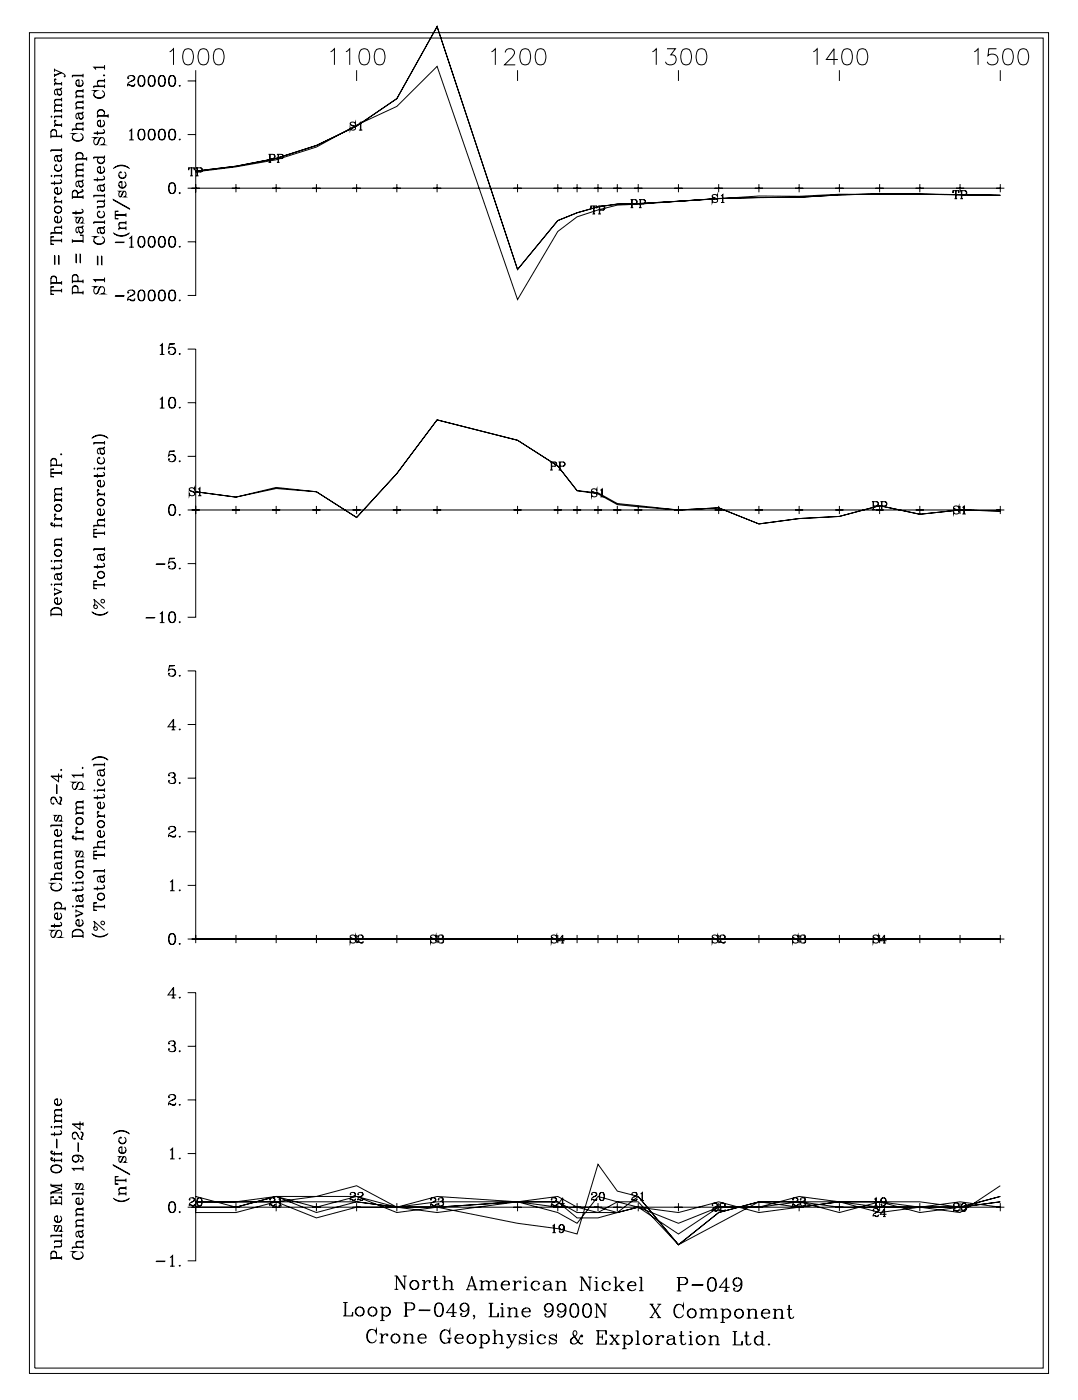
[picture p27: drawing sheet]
<svg xmlns="http://www.w3.org/2000/svg" width="215mm" height="279mm" viewBox="0 0 215 279" stroke-linecap="round" stroke-linejoin="round" font-family="sans-serif">
<g fill="none" stroke="#000" stroke-width=".2">
<path d="M5.9 6.5h203.1v267.3h-203.1zM6.9 7.6h201v265.1h-201zM10.9 13.9l1.4 .6a.84 .84 0 0 1 .7 .7l-.1 .1v-.2M10.9 13.7v.6M10.9 14.7v.6M10.9 16.7h1.4M11 15.8l.1 .1 .1-.1-.2-.1a.59 .59 0 0 0-.1 .6 .59 .59 0 0 0 .6 .3M11.3 17.9l.3 1 .4 .1a.65 .65 0 0 0 0-1.1M11.5 18.6a.42 .42 0 0 0 .4 .3 .42 .42 0 0 0 .4-.3M12.1 14.5l-1.2 .5M12.3 19.8h-1.1a.65 .65 0 0 0 0 1.1M12.3 19.9h-1.1l-.3 .3"/>
<path d="M12.3 17.6l-.3 .2h-.7l-.3 .2-.1 .6 .3 .3-.1-.1M12.3 17.5l-.3 .4h-.9M12.3 16.3v.7M12.3 19.5v.7M12.3 16.6h-1.4v.4M12.3 14.5l-1.4 .6M14.4 15.1h2.2M15.1 16.6a.75 .75 0 0 0 .7 .6 .75 .75 0 0 0 .8-.6M15.1 19.3h1.5M15.7 16l-.5 .1M16.2 15.9a.72 .72 0 0 1 .2 1.1 .72 .72 0 0 1-1.1 0 .72 .72 0 0 1 .2-1.1h.2v1.2M16.6 18.1h-1.2a.65 .65 0 0 0 0 1.1"/>
<path d="M16.6 18.2h-1.2l-.3 .3M16.6 14.7v.7M16.6 17.8v.7M16.6 18.9v.7M16.6 15h-2.2v.4M16.6 19.2h-1.5v.4M18.7 18.9a1.22 1.22 0 0 0 2.1 0M18.7 17.3h2.1M18.8 13.5h2M20.3 18.1a.79 .79 0 0 1 .5 .9 .79 .79 0 0 1-.8 .6 .93 .93 0 0 1-1-.2 .93 .93 0 0 1-.2-1l.2-.2-.3-.1h.6l-.3 .1M20.7 14.9l.1 .1-.1 .1zM20.8 16h-1.1a.66 .66 0 0 0 0 1.1"/>
<path d="M20.8 16.1h-1.1l-.3 .3M20.8 13.4h-2.1l.4 .5M20.8 13v.9M20.8 15.7v.7M20.8 16.8v.8M20.8 17.1h-2.1v.5M25.5 15.5l.1 .1h-.2a.73 .73 0 0 1 .8-.6 .73 .73 0 0 1 .7 .7l-.4 .4a1.05 1.05 0 0 0-1.1 1.1M26.4 15.1l.2 .1a.48 .48 0 0 1 .1 .7l-.7 .4M26.9 16.9l-.3 .2-.9-.2-.3 .1M26.9 16.7l-.2 .5h-.4l-.6-.3M28.1 15.1a1.15 1.15 0 0 0-.5 1.7 .65 .65 0 0 0 .6 .4 .65 .65 0 0 0 .6-.4 1.73 1.73 0 0 0-.2-1.6 .58 .58 0 0 0-.9 .3 1.24 1.24 0 0 0 .4 1.7M28.3 15.1a1.38 1.38 0 0 1 0 2.1"/>
<path d="M30.1 15.1a.96 .96 0 0 0-.6 1.2l.1 .5a.67 .67 0 0 0 .6 .4 .67 .67 0 0 0 .6-.4 1.81 1.81 0 0 0-.2-1.6 .58 .58 0 0 0-.9 .3 1.26 1.26 0 0 0 .4 1.7M30.3 15.1a1.35 1.35 0 0 1 0 2.1M32.2 15.1a1.15 1.15 0 0 0-.5 1.7 .65 .65 0 0 0 .6 .4 .65 .65 0 0 0 .6-.4 1.71 1.71 0 0 0-.2-1.6 .58 .58 0 0 0-1 .3 1.24 1.24 0 0 0 .5 1.7M32.4 15.1a1.38 1.38 0 0 1 0 2.1M33.8 10.3l.8-.6v3.2M34.2 15.1a.97 .97 0 0 0-.6 1.2l.1 .5a.66 .66 0 0 0 .6 .4 .66 .66 0 0 0 .6-.4 1.82 1.82 0 0 0-.2-1.6 .58 .58 0 0 0-.9 .3 1.26 1.26 0 0 0 .4 1.7M34.4 15.1a1.36 1.36 0 0 1 0 2.1M35.8 17l.1 .1-.1 .1zM36.9 9.9a1.05 1.05 0 0 1 1.5 .4 2.65 2.65 0 0 1-.3 2.5 1.04 1.04 0 0 1-1.5-.5 2.68 2.68 0 0 1 .3-2.4zM37.4 16.1h1.6M39 16.1v42.8h-1.6M39 14v2.1"/>
<path d="M39.9 9.9a1.05 1.05 0 0 1 1.6 .4 2.68 2.68 0 0 1-.4 2.5 1.04 1.04 0 0 1-1.5-.5 2.67 2.67 0 0 1 .3-2.4zM43 9.9a1.05 1.05 0 0 1 1.5 .4 2.62 2.62 0 0 1-.3 2.5 1.04 1.04 0 0 1-1.5-.5 2.72 2.72 0 0 1 .3-2.4zM65.9 10.3l.8-.6v3.2M68.9 10.3l.8-.6v3.2M71.1 14v2.1M72 9.9a1.05 1.05 0 0 1 1.5 .4 2.65 2.65 0 0 1-.3 2.5 1.04 1.04 0 0 1-1.5-.5 2.68 2.68 0 0 1 .3-2.4zM75 9.9a1.05 1.05 0 0 1 1.6 .4 2.64 2.64 0 0 1-.3 2.5 1.04 1.04 0 0 1-1.6-.5 2.69 2.69 0 0 1 .3-2.4zM97.9 10.3l.8-.6v3.2M100.7 10.5a.81 .81 0 0 1 .6-.8h.6a.78 .78 0 0 1 .5 1.2l-1.9 2h2.2M103.1 14v2.1M104.1 9.9a1.05 1.05 0 0 1 1.5 .4 2.68 2.68 0 0 1-.3 2.5 1.04 1.04 0 0 1-1.5-.5 2.66 2.66 0 0 1 .3-2.4zM107.1 9.9a1.05 1.05 0 0 1 1.5 .4 2.62 2.62 0 0 1-.3 2.5 1.04 1.04 0 0 1-1.5-.5 2.72 2.72 0 0 1 .3-2.4z"/>
<path d="M130 10.3l.8-.6v3.2M132.9 9.7h1.7l-.9 1.2a1.03 1.03 0 0 1 1.1 1.2 1.03 1.03 0 0 1-1.4 .8l-.5-.1-.3-.5M135.2 14v2.1M136.1 9.9a1.05 1.05 0 0 1 1.6 .4 2.65 2.65 0 0 1-.3 2.5 1.04 1.04 0 0 1-1.6-.5 2.68 2.68 0 0 1 .3-2.4zM139.2 9.9a1.05 1.05 0 0 1 1.5 .4 2.64 2.64 0 0 1-.3 2.5 1.04 1.04 0 0 1-1.5-.5 2.69 2.69 0 0 1 .3-2.4zM162.1 10.3l.8-.6v3.2M167 11.9h-2.3l1.5-2.2v3.2M167.3 14v2.1M168.2 9.9a1.05 1.05 0 0 1 1.5 .4 2.68 2.68 0 0 1-.3 2.5 1.04 1.04 0 0 1-1.5-.5 2.66 2.66 0 0 1 .3-2.4zM171.2 9.9a1.05 1.05 0 0 1 1.6 .4 2.62 2.62 0 0 1-.3 2.5 1.04 1.04 0 0 1-1.6-.5 2.72 2.72 0 0 1 .3-2.4zM194.2 10.3l.7-.6v3.2M198.6 9.7h-1.5l-.2 1.4a1.13 1.13 0 0 1 1.7 0 1.13 1.13 0 0 1-.2 1.7 1.13 1.13 0 0 1-1.6-.5"/>
<path d="M199.4 14v2.1M200.3 9.9a1.05 1.05 0 0 1 1.5 .4 2.65 2.65 0 0 1-.3 2.5 1.04 1.04 0 0 1-1.5-.5 2.68 2.68 0 0 1 .3-2.4zM203.3 9.9a1.05 1.05 0 0 1 1.5 .4 2.64 2.64 0 0 1-.3 2.5 1.04 1.04 0 0 1-1.5-.5 2.69 2.69 0 0 1 .3-2.4zM10.1 35.1h.2v.1zM10.1 26.3a.58 .58 0 0 1 .6-.4 .58 .58 0 0 1 .6 .4M10.1 23.3l.2-.1v.1zM10.1 30h2.2M10.1 27.2h2.2M10.1 27.1h2.2M10.9 38.1a.75 .75 0 0 0 .7 .5 .75 .75 0 0 0 .7-.5M10.9 33.5a.75 .75 0 0 0 .7 .6 .75 .75 0 0 0 .7-.6M10.9 36.1v.8"/>
<path d="M10.9 35.1h1.4M10.9 25h1.4M10.9 23.3h1.4M10.9 22.1h1.4M11 39.3l.1 .1 .1-.1-.2-.1a.59 .59 0 0 0-.1 .7 .59 .59 0 0 0 .6 .3M11 24.1h.2l-.2-.1a.59 .59 0 0 0-.1 .6 .59 .59 0 0 0 .6 .3M11.3 31.1l.3 1 .4 .1a.65 .65 0 0 0 0-1.1M11.3 27.1v-.8a.56 .56 0 0 0-.6-.5 .56 .56 0 0 0-.6 .5v1.2M11.5 37.5l-.5 .1M11.5 31.8a.42 .42 0 0 0 .4 .3 .42 .42 0 0 0 .4-.3M12 37.4a.72 .72 0 0 1 .2 1.1 .72 .72 0 0 1-1.1 0 .72 .72 0 0 1 .2-1.1h.2v1.2M12 35.8a.43 .43 0 0 1 .2 .7l-2.1 .1"/>
<path d="M12 32.8a.72 .72 0 0 1 .2 1.1 .72 .72 0 0 1-1.1 0 .72 .72 0 0 1 .2-1.1v.2l-.1-.1M12.3 36.3l-.4 .2h-1.8M12.3 30.8l-.3 .2h-.7l-.3 .2-.1 .6 .3 .3-.1-.1M12.3 30.7l-.3 .4h-.9M12.3 20.9h-1.1a.64 .64 0 0 0 0 1.1M12.3 21h-1.1l-.3 .3M12.3 20.6v.7M12.3 21.7v.7M12.3 22.9v.7M12.3 24.6v.7M12.3 26.8v.7M12.3 29.6v.7"/>
<path d="M12.3 34.7v.7M12.3 39.9v.7M12.3 29.9h-2.2v.4M12.3 22h-1.4v.4M12.3 23.2h-1.4v.4M12.3 24.9h-1.4v.4M12.3 35h-1.4v.4M14.4 38.4l.1-.2a.5 .5 0 0 1 .5-.2 .5 .5 0 0 1 .4 .4M14.4 27.4a1.22 1.22 0 0 0 2.2 0M14.4 39.3h2.2M14.4 39.2h2.2M14.4 25.8h2.2"/>
<path d="M15.1 31a.75 .75 0 0 1 .7-.5 .75 .75 0 0 1 .8 .5M15.1 35.1h1.5M15.1 31.7h2.2M15.1 21.5h1.5M15.4 39.2l-.1-1.1a.49 .49 0 0 0-.8 0l-.1 1.5M15.4 31.6a.68 .68 0 0 1-.1-1 .68 .68 0 0 1 1 0 .68 .68 0 0 1-.1 1M15.5 36.2l.3 1 .4 .1a.65 .65 0 0 0 0-1.1M15.5 22.7l.3 1 .4 .1a.64 .64 0 0 0 0-1.1M15.7 36.9a.42 .42 0 0 0 .5 .3 .42 .42 0 0 0 .4-.3M15.7 23.4a.42 .42 0 0 0 .5 .3 .42 .42 0 0 0 .4-.3M16 26.6a.79 .79 0 0 1 .5 .9 .79 .79 0 0 1-.8 .6 .93 .93 0 0 1-1-.2 .93 .93 0 0 1-.2-1l.2-.2-.3-.1h.6l-.3 .1M16.2 37.8l.4 .1v.2l-1.1 .4"/>
<path d="M16.4 37.8v.3l-.8 .3-.2 .3M16.6 35.9l-.4 .2-.9 .1-.2 .3v.4l.3 .3-.1-.1M16.6 35.8l-.1 .3-.3 .1h-.9M16.6 33.8h-1.2a.65 .65 0 0 0 0 1.2M16.6 34h-1.2l-.3 .3M16.6 32.7h-1.2a.65 .65 0 0 0 0 1.1M16.6 32.8h-1.2l-.3 .3M16.6 24.6h-1.2a.66 .66 0 0 0 0 1.1M16.6 24.7h-1.2l-.3 .3M16.6 22.3l-.4 .2h-.7l-.3 .2-.1 .7 .3 .3-.1-.1M16.6 22.2l-.4 .5h-.9M16.6 20.3h-1.2a.66 .66 0 0 0 0 1.1"/>
<path d="M16.6 20.4h-1.2l-.3 .3M16.6 35h-1.5v.4M16.6 20v.7M16.6 21.1v.7M16.6 24.3v.7M16.6 25.4v.7M16.6 32.4v.7M16.6 33.5v.8M16.6 34.7v.7M16.6 38.9v.7M16.6 25.7h-2.2v.4M16.6 21.4h-1.5v.4"/>
<path d="M17.3 31.6h-2.2v.4M17.3 31.3v.7M18.7 39h2.1M19.4 34a.75 .75 0 0 0 .7 .5 .75 .75 0 0 0 .7-.5M19.4 32a.75 .75 0 0 0 .7 .5 .75 .75 0 0 0 .7-.5M19.4 24.7a.75 .75 0 0 0 .7 .5 .75 .75 0 0 0 .7-.5M19.4 22.4a.75 .75 0 0 1 .7-.5 .75 .75 0 0 1 .7 .5M19.4 23.2h2.2M19.4 26.1v.8M19.4 35.4v.8M19.7 31.4a.68 .68 0 0 0-.1 1 .68 .68 0 0 0 1 0 .68 .68 0 0 0-.1-1M19.7 23.1a.68 .68 0 0 1-.1-1.1 .68 .68 0 0 1 1 0 .68 .68 0 0 1-.1 1.1"/>
<path d="M19.8 37l.3 1 .4 .1a.64 .64 0 0 0 0-1.1M20 37.7a.42 .42 0 0 0 .4 .3 .42 .42 0 0 0 .4-.3M20 33.3l-.5 .1M20 24.1l-.5 .1M20.1 27.4l-.6 1.2-.3 .3a.73 .73 0 0 1-.5-.8 .73 .73 0 0 1 .6-.7h-.6l.3 .1M20.5 35.1a.43 .43 0 0 1 .2 .7l-2 .1M20.5 33.2a.72 .72 0 0 1 .2 1.1 .72 .72 0 0 1-1.1 0 .72 .72 0 0 1 .2-1.1h.2v1.3M20.5 28.8l.3 .1h-.6a.8 .8 0 0 0 .6-.7 .8 .8 0 0 0-.3-.8h-.4l-.3 .2-.6 1.3M20.5 25.8a.42 .42 0 0 1 .2 .7l-2 .1M20.5 24a.72 .72 0 0 1 .2 1.1 .72 .72 0 0 1-1.1 0 .72 .72 0 0 1 .2-1.1h.2v1.2M20.8 36.7l-.3 .2-.9 .1-.2 .3v.4l.3 .3-.1-.1M20.8 36.6l-.1 .3-.2 .1h-.9"/>
<path d="M20.8 35.6l-.4 .2h-1.7M20.8 26.3l-.4 .2h-1.7M20.8 39.8v.4h-1.4M20.8 31v.4h-2.1M20.8 38.6v.7M20.8 31.3h-2.1v.4M20.8 38.9h-2.1v.4M21.6 23.1h-2.2v.4M21.6 22.7v.8M22.6 39.8l3.2 1.9zM22.6 33.6a2.2 2.2 0 0 1 3.2 0M22.8 33.4l.4-.2a2.62 2.62 0 0 1 2.4 .2"/>
<path d="M23.7 36.9a.75 .75 0 0 0 .7 .5 .75 .75 0 0 0 .7-.5M23.7 35a.75 .75 0 0 0 .7 .5 .75 .75 0 0 0 .7-.5M24.3 36.3l-.5 .1M24.7 38.1l-.5 1-.3 .1a.7 .7 0 0 1-.1-.9l.3-.2h-.4l.2 .1M24.8 36.2a.72 .72 0 0 1 .2 1.1 .72 .72 0 0 1-1.1 0 .72 .72 0 0 1 .2-1.1h.2v1.2M24.8 34.3a.72 .72 0 0 1 .2 1 .72 .72 0 0 1-1.1 0 .72 .72 0 0 1 .2-1v.2l-.1-.1M24.9 39.1l.2 .1h-.4l.4-.4v-.4l-.2-.3h-.3l-.6 1.1M25.7 26.2l.6-.4v2.1M25.7 27.9h1M26.2 25.9v2M28.1 25.8a1.15 1.15 0 0 0-.5 1.7 .65 .65 0 0 0 .6 .4 .65 .65 0 0 0 .6-.4 1.73 1.73 0 0 0-.2-1.6 .58 .58 0 0 0-.9 .3 1.24 1.24 0 0 0 .4 1.7M28.3 25.8a1.38 1.38 0 0 1 0 2.1"/>
<path d="M30.1 25.8a.96 .96 0 0 0-.6 1.2l.1 .5a.67 .67 0 0 0 .6 .4 .67 .67 0 0 0 .6-.4 1.81 1.81 0 0 0-.2-1.6 .58 .58 0 0 0-.9 .3 1.26 1.26 0 0 0 .4 1.7M30.3 25.8a1.35 1.35 0 0 1 0 2.1M32.2 25.8a1.15 1.15 0 0 0-.5 1.7 .65 .65 0 0 0 .6 .4 .65 .65 0 0 0 .6-.4 1.72 1.72 0 0 0-.2-1.6 .58 .58 0 0 0-1 .3 1.24 1.24 0 0 0 .5 1.7M32.4 25.8a1.38 1.38 0 0 1 0 2.1M34.2 36.4a.97 .97 0 0 0-.6 1.3l.1 .5a.66 .66 0 0 0 .6 .4 .66 .66 0 0 0 .6-.4 1.82 1.82 0 0 0-.2-1.7 .58 .58 0 0 0-.9 .3 1.26 1.26 0 0 0 .4 1.8M34.2 25.8a.97 .97 0 0 0-.6 1.2l.1 .5a.66 .66 0 0 0 .6 .4 .66 .66 0 0 0 .6-.4 1.82 1.82 0 0 0-.2-1.6 .58 .58 0 0 0-.9 .3 1.26 1.26 0 0 0 .4 1.7M34.4 36.4a1.36 1.36 0 0 1 0 2.2M34.4 25.8a1.36 1.36 0 0 1 0 2.1M35.8 38.4l.1 .1-.1 .1zM35.8 27.7l.1 .1-.1 .1zM37.4 37.5h2.4M37.4 26.8h1.6"/>
<path d="M37.7 33.5l-.1 .4v-.4h1.1v.4v-.4M37.9 35.1h.5M38.1 33.5v1.6M38.2 33.5v1.6M39 34.1l8-1 8-1.5 8.1-2.6 8-3.9 8-5.5 8-14.3 16 48.4 8.1-9.7a32.8 32.8 0 0 1 16-3.4l16-1 16.1-.3 8-.5 8-.2 24.1 .3-16.1-.3-16 .1-8 .4h-8.1l-28.2 1.8-3.8 1-4.2 1.3-3.8 2.9-8.1 13.6-16-46.5-8 8-8 3.7-8 4.4-8.1 2.5-8 1.5-8 1M39 37.5h160.4M39 34.1l8-1 8-1.5 8.1-2.6 8-3.9 8-5.4 8-14.4 16 48.4 8.1-9.7a33.8 33.8 0 0 1 16-3.4l16-1 16.1-.3 8-.5 8-.2 24.1 .3M39 36.7v1.6M39 33.5h1a.42 .42 0 0 1 .4 .4 .42 .42 0 0 1-.4 .4h-.7M39 35.1h.6M39.3 33.5v1.6M40 33.5l.3 .3-.1 .3-.2 .2"/>
<path d="M46.2 37.5h1.6M47 36.7v1.6M53.5 30.8h.9a.42 .42 0 0 1 .4 .4 .42 .42 0 0 1-.4 .4h-.6M53.5 32.4h.5M53.7 30.8v1.6M53.8 30.8v1.6M54.2 37.5h1.7M54.4 30.8l.3 .3v.4l-.3 .1M55 36.7v1.6M55.2 30.8h.9a.42 .42 0 0 1 .4 .4 .42 .42 0 0 1-.4 .4h-.6M55.2 32.4h.5M55.4 30.8v1.6"/>
<path d="M55.5 30.8v1.6M56.1 30.8l.3 .3-.1 .4-.2 .1M62.2 37.5h1.7M63.1 36.7v1.6M69.8 24.7l.9 .5a.52 .52 0 0 1-.2 .8 .52 .52 0 0 1-.7-.5v.4l.1-.2M70.3 37.5h1.6M70.8 24.6l.1-.3v.5a.55 .55 0 0 0-.5-.5 .55 .55 0 0 0-.6 .4l.1 .2 1 .5M71.1 36.7v1.6M71.5 24.6l.4-.3v1.6M71.5 25.9h.7M71.8 24.4v1.5M78.3 37.5h1.6"/>
<path d="M79.1 36.7v1.6M86.3 37.5h1.6M87.1 36.7v1.6M102.3 37.5h1.7M103.1 36.7v1.6M110.3 37.5h1.7M111.2 36.7v1.6M114.2 37.5h1.6M115 36.7v1.6M118.4 37.5h1.6M119.2 36.7v1.6M122.2 37.5h1.6"/>
<path d="M123 36.7v1.6M125.7 39.8h.9a.42 .42 0 0 1 .4 .4 .42 .42 0 0 1-.4 .4h-.6M125.9 39.8v1.6M126 39.8v1.6M126.4 37.5h1.6M126.6 39.8l.3 .3-.1 .4-.2 .1M127.2 36.7v1.6M127.3 39.8h1a.42 .42 0 0 1 .4 .4 .42 .42 0 0 1-.4 .4h-.6M127.6 39.8v1.6M127.7 39.8v1.6M128.3 39.8l.3 .3-.1 .4-.2 .1M134.4 37.5h1.6"/>
<path d="M135.2 36.7v1.6M141.9 39.1l.9 .5a.52 .52 0 0 1-.2 .8 .52 .52 0 0 1-.7-.5v.5l.1-.3M142.4 37.5h1.6M142.9 39l.1-.2v.4a.55 .55 0 0 0-.5-.4 .55 .55 0 0 0-.6 .3l.2 .3 .9 .4M143.2 36.7v1.6M143.7 39.1l.4-.3v1.6M144 38.8v1.6M150.4 37.5h1.7M151.2 36.7v1.6M158.5 37.5h1.6M159.3 36.7v1.6M166.5 37.5h1.6"/>
<path d="M167.3 36.7v1.6M174.5 37.5h1.6M175.3 36.7v1.6M182.5 37.5h1.6M183.3 36.7v1.6M190 38l-.1 .5v-.5h1.2v.5l-.1-.5M190.2 39.6h.6M190.5 38v1.6M190.5 37.5h1.6M191.3 36.7v1.6M191.4 38h.9a.42 .42 0 0 1 .4 .4 .42 .42 0 0 1-.4 .4h-.6M191.4 39.6h.5"/>
<path d="M191.6 38v1.6M191.7 38v1.6M192.3 38l.3 .3-.1 .4-.2 .1M198.5 37.5h1.7M199.4 36.7v1.6M10.1 57.3l.7-.1h-.7v1.5h.7l-.7-.1M10.1 55.5a.58 .58 0 0 1 .6-.4 .58 .58 0 0 1 .6 .4M10.1 47.3l.7-.1h-.7v1.5h.7l-.7-.1M10.1 58h2.2M10.1 57.9h2.2M10.1 56.4h2.2M10.1 56.3h2.2"/>
<path d="M10.1 48h2.2M10.1 47.9h2.2M10.1 46.5h2.2M10.9 50.9l.1 1.8zM10.9 43.8a.75 .75 0 0 0 .7 .5 .75 .75 0 0 0 .7-.5M10.9 41.9a.72 .72 0 0 0 1.1 .5 .72 .72 0 0 0 0-1.2 .72 .72 0 0 0-1.1 .5 .73 .73 0 0 0 .6 .7 .73 .73 0 0 0 .8-.5M10.9 41.7a.75 .75 0 0 1 .7-.5 .75 .75 0 0 1 .7 .5M10.9 40.3h1.4M11.3 56.3v-.8a.56 .56 0 0 0-.6-.5 .56 .56 0 0 0-.6 .5v1.3M11.5 43.2l-.5 .1M11.7 50.9l.1 1.8zM12 43.1a.72 .72 0 0 1 .2 1.1 .72 .72 0 0 1-1.1 0 .72 .72 0 0 1 .2-1.1h.2v1.2"/>
<path d="M12.3 45.3h-1.1a.65 .65 0 0 0 0 1.1M12.3 45.3h-1.1l-.3 .4M12.3 44.9v.8M12.3 46.1v.7M12.3 47.6v.7M12.3 56v.8M12.3 57.6v.7M12.3 46.4h-2.2v.4M12.3 40.2h-1.4v.4M14.4 57.5a.58 .58 0 0 1 .6-.5 .58 .58 0 0 1 .5 .5M14.4 55.2a.58 .58 0 0 1 .6-.4 .58 .58 0 0 1 .5 .4M14.4 48h2.2"/>
<path d="M14.4 58.4h2.2M14.4 58.3h2.2M14.4 56.1h2.2M14.4 56h2.2M14.4 48.1h2.2M14.4 47.7v.7M15.1 50.6l.1 1.8zM15.1 42v.8M15.5 58.3v-.8a.56 .56 0 0 0-.5-.6 .56 .56 0 0 0-.6 .6v1.2M15.5 56v-.8a.56 .56 0 0 0-.5-.5 .56 .56 0 0 0-.6 .5v1.2M15.5 45.3l.3 1.1 .4 .1a.65 .65 0 0 0 0-1.2M15.7 46.1a.42 .42 0 0 0 .5 .3 .42 .42 0 0 0 .4-.3"/>
<path d="M15.9 50.6l.1 1.8zM16.2 43.3l-.7 1.1h-.2l-.2-.3 .1-.6 .3-.2h-.4l.2 .1M16.2 41.7a.43 .43 0 0 1 .3 .7l-2.1 .1M16.4 44.3l.2 .1h-.4l.4-.4v-.4l-.2-.3h-.4l-.6 1.1M16.6 47l-.7-.1h.7v1.5M16.6 45l-.4 .3h-.9l-.2 .4v.4l.3 .3-.1-.1M16.6 44.9l-.1 .4h-.3h-.9M16.6 42.2l-.4 .2h-1.8M16.6 55.7v.7M16.6 58v.7M18.7 48a1.22 1.22 0 0 0 2.1 0M18.7 44.3h2.1"/>
<path d="M18.8 55.8h2M19.4 51.1l.1 1.7zM19.4 42.8a.75 .75 0 0 0 .7 .5 .75 .75 0 0 0 .7-.5M19.8 45.5l.3 1 .4 .1a.64 .64 0 0 0 0-1.1M20 46.2a.42 .42 0 0 0 .4 .3 .42 .42 0 0 0 .4-.3M20.1 57.2l-.6 1.2-.3 .2a.73 .73 0 0 1-.5-.8 .73 .73 0 0 1 .6-.6h-.6l.3 .1M20.2 51.1l.1 1.7zM20.3 47.2a.79 .79 0 0 1 .5 .9 .79 .79 0 0 1-.8 .6 .94 .94 0 0 1-1-.2 .94 .94 0 0 1-.2-1l.2-.2-.3-.1h.6l-.3 .1M20.5 58.5l.3 .1h-.6a.8 .8 0 0 0 .6-.6 .8 .8 0 0 0-.3-.8h-.4l-.3 .2-.6 1.2M20.5 42.1a.71 .71 0 0 1 .2 1.1 .71 .71 0 0 1-1.1 0 .71 .71 0 0 1 .2-1.1v.2l-.1-.1M20.5 40.2a.65 .65 0 0 1 0 1.1h-1.1M20.8 55.7h-2.1l.4 .5"/>
<path d="M20.8 45.1l-.3 .2h-.7l-.3 .3-.1 .6 .3 .3-.1-.1M20.8 45l-.3 .5h-.9M20.8 40.9l-.3 .3h-1.1v.4M20.8 43.9v.7M20.8 55.3v.9M20.8 44.2h-2.1v.4M20.8 40.1h-1.4v.4M22.6 46.4a2.22 2.22 0 0 0 3.2 0M22.8 46.6l.4 .2a2.63 2.63 0 0 0 2.4-.2M23 42.2l.6-.1h-.6v1.5h.6l-.6-.1M23 42.9h2.1M23 42.8h2.1"/>
<path d="M23 58.9l1.7 .1zM23 48.3l1.7 .1zM23.7 45.6h1.4M25.1 44.3h-1.1a.66 .66 0 0 0 0 1.2M25.1 44.4h-1.1l-.3 .3M25.1 45.5h-1.4v.4M25.1 42.5v.7M25.1 44v.7M25.1 45.1v.8M25.5 58.2l.1 .1h-.2a.73 .73 0 0 1 .8-.5 .73 .73 0 0 1 .7 .6l-.4 .4a1.06 1.06 0 0 0-1.1 1.2M25.7 47.5l.6-.4v2.2M25.7 49.3h1"/>
<path d="M26.2 47.2v2.1M26.4 57.8l.2 .1a.48 .48 0 0 1 .1 .7l-.7 .4M26.9 59.7l-.3 .2-.9-.2-.3 .1M26.9 59.4l-.2 .6h-.4l-.6-.3M28.1 57.8a1.16 1.16 0 0 0-.5 1.8 .65 .65 0 0 0 .6 .4 .65 .65 0 0 0 .6-.4 1.72 1.72 0 0 0-.2-1.7 .58 .58 0 0 0-.9 .3 1.24 1.24 0 0 0 .4 1.8M28.1 47.1a1.15 1.15 0 0 0-.5 1.8 .65 .65 0 0 0 .6 .4 .65 .65 0 0 0 .6-.4 1.73 1.73 0 0 0-.2-1.7 .58 .58 0 0 0-.9 .3 1.24 1.24 0 0 0 .4 1.8M28.3 57.8a1.38 1.38 0 0 1 0 2.2M28.3 47.1a1.38 1.38 0 0 1 0 2.2M30.1 57.8a.97 .97 0 0 0-.6 1.2l.1 .6a.67 .67 0 0 0 .6 .4 .67 .67 0 0 0 .6-.4 1.8 1.8 0 0 0-.2-1.7 .57 .57 0 0 0-.9 .3 1.26 1.26 0 0 0 .4 1.8M30.1 47.1a.96 .96 0 0 0-.6 1.3l.1 .5a.67 .67 0 0 0 .6 .4 .67 .67 0 0 0 .6-.4 1.81 1.81 0 0 0-.2-1.7 .58 .58 0 0 0-.9 .3 1.26 1.26 0 0 0 .4 1.8M30.3 57.8a1.35 1.35 0 0 1 0 2.2M30.3 47.1a1.35 1.35 0 0 1 0 2.2"/>
<path d="M32.2 57.8a1.16 1.16 0 0 0-.5 1.8 .65 .65 0 0 0 .6 .4 .65 .65 0 0 0 .6-.4 1.71 1.71 0 0 0-.2-1.7 .58 .58 0 0 0-1 .3 1.24 1.24 0 0 0 .5 1.8M32.2 47.1a1.15 1.15 0 0 0-.5 1.8 .65 .65 0 0 0 .6 .4 .65 .65 0 0 0 .6-.4 1.72 1.72 0 0 0-.2-1.7 .58 .58 0 0 0-1 .3 1.24 1.24 0 0 0 .5 1.8M32.4 57.8a1.38 1.38 0 0 1 0 2.2M32.4 47.1a1.38 1.38 0 0 1 0 2.2M34.2 57.8a1.16 1.16 0 0 0-.5 1.8 .66 .66 0 0 0 .6 .4 .66 .66 0 0 0 .6-.4 1.82 1.82 0 0 0-.2-1.7 .58 .58 0 0 0-.9 .3 1.26 1.26 0 0 0 .4 1.8M34.2 47.1a.97 .97 0 0 0-.6 1.3l.1 .5a.66 .66 0 0 0 .6 .4 .66 .66 0 0 0 .6-.4 1.82 1.82 0 0 0-.2-1.7 .58 .58 0 0 0-.9 .3 1.26 1.26 0 0 0 .4 1.8M34.4 57.8a1.36 1.36 0 0 1 0 2.2M34.4 47.1a1.36 1.36 0 0 1 0 2.2M35.7 59.9h.2l-.1 .1zM35.7 49.2h.2l-.1 .1zM37.4 48.2h1.6M117.8 41v.5v-.5h1.1v.5l-.1-.5"/>
<path d="M118.1 42.7h.5M118.3 41v1.7M118.4 41v1.7M119.2 41h.9a.42 .42 0 0 1 .4 .5 .42 .42 0 0 1-.4 .4h-.6M119.2 42.7h.6M119.4 41v1.7M119.5 41v1.7M120.1 41l.3 .4v.3l-.3 .2M125.7 41.4h.5M127.3 41.4h.6M143.7 40.4h.7M31.9 79.6l.5-.4v2.1"/>
<path d="M31.9 68.9l.5-.4v2.2M31.9 70.7h.9M32.3 68.6v2.1M32.3 79.3v2M33.8 68.6l1-.1h-1l-.2 1a.76 .76 0 0 1 1.1-.2 .76 .76 0 0 1 0 1.2 .76 .76 0 0 1-1.1-.3l.1-.2 .1 .1-.1 .1M34.2 79.2a.97 .97 0 0 0-.6 1.2l.1 .5a.66 .66 0 0 0 .6 .4 .66 .66 0 0 0 .6-.4 1.82 1.82 0 0 0-.2-1.6 .58 .58 0 0 0-.9 .3 1.26 1.26 0 0 0 .4 1.7M34.4 79.2a1.36 1.36 0 0 1 0 2.1M34.4 69.2a.75 .75 0 0 1 .5 .7 .75 .75 0 0 1-.5 .8M35.8 70.4l.1 .1-.1 .2zM37.4 69.6h1.6v53.4h-1.6M10.1 93.6l.7-.1h-.7v1.5h.7l-.7-.1M10.1 91.9a.58 .58 0 0 1 .6-.4 .58 .58 0 0 1 .6 .4"/>
<path d="M10.1 94.3h2.2M10.1 94.2h2.2M10.1 92.8h2.2M10.1 92.7h2.2M10.9 99.7h1.4M11.3 92.7v-.8a.56 .56 0 0 0-.6-.6 .56 .56 0 0 0-.6 .6v1.2M12.2 90.4l.1 .2h-.1zM12.3 98.5h-1.1a.65 .65 0 0 0 0 1.1M12.3 98.6h-1.1l-.3 .3M12.3 97.4h-1.1a.65 .65 0 0 0 0 1.1M12.3 97.5h-1.1l-.3 .3M12.3 92.4v.7"/>
<path d="M12.3 93.9v.7M12.3 97.1v.7M12.3 98.2v.7M12.3 99.3v.7M12.3 99.6h-1.4v.4M18.3 87.4a2.2 2.2 0 0 1 3.3 0M18.5 87.2l.4-.2a2.64 2.64 0 0 1 2.4 .2M18.7 93.4l.1-.1 .1 .1zM18.7 88.3h2.1M19.4 96.5a.75 .75 0 0 0 .7 .5 .75 .75 0 0 0 .7-.5M19.4 91.9a.75 .75 0 0 0 .7 .5 .75 .75 0 0 0 .7-.5M19.4 94.4v.8"/>
<path d="M19.4 98.6h1.4M19.4 93.4h1.4M19.5 97.7h.2l-.2-.1a.59 .59 0 0 0 0 .6 .59 .59 0 0 0 .5 .3M19.8 89.4l.3 1 .4 .2a.64 .64 0 0 0 0-1.2M20 95.8l-.5 .2M20 90.1a.42 .42 0 0 0 .4 .4 .42 .42 0 0 0 .4-.4M20.5 95.7a.71 .71 0 0 1 .2 1.1 .71 .71 0 0 1-1.1 0 .71 .71 0 0 1 .2-1.1h.2v1.3M20.5 94.1a.43 .43 0 0 1 .2 .7l-2 .1M20.5 91.2a.72 .72 0 0 1 .2 1 .72 .72 0 0 1-1.1 0 .72 .72 0 0 1 .2-1v.2l-.1-.1M20.8 94.6l-.4 .2h-1.7M20.8 89.1l-.3 .2-.9 .1-.2 .3v.4l.3 .3-.1-.1M20.8 89l-.1 .3-.2 .1h-.9"/>
<path d="M20.8 87.9v.7M20.8 93v.7M20.8 98.2v.7M20.8 88.2h-2.1v.4M20.8 93.3h-1.4v.4M20.8 98.5h-1.4v.4M31.9 81.3h.9M33.8 90l1-.1h-1l-.2 1a.76 .76 0 0 1 1.1-.2 .76 .76 0 0 1 0 1.2 .76 .76 0 0 1-1.1-.3l.1-.2 .1 .1-.1 .1M34.4 90.6a.75 .75 0 0 1 .5 .7 .75 .75 0 0 1-.5 .7M35.8 91.8l.1 .1-.1 .1zM35.8 81.1l.1 .1-.1 .1zM37.4 91h1.6"/>
<path d="M37.4 80.3h1.6M37.7 97.6l.9 .5a.52 .52 0 0 1-.2 .8 .52 .52 0 0 1-.7-.5v.4l.1-.2M38.7 97.4l.1-.2v.5a.55 .55 0 0 0-.5-.5 .55 .55 0 0 0-.6 .4l.2 .2 .9 .5M39 98l8 1.1 8-1.9 8.1 .8 8 5.1 8-8.7 8-10.7 16 4.1 8.1 5.1 3.8 4.9 4.2 .4 3.8 2.2 12.2 1.2 8-.4 8 3.2 8.1-1 8-.5 8-2.1 8 1.7 8-.9 8.1 .3-8.1-.3-8 .9-8-1.7-8 2.1-8 .5-8.1 1-8-3.2-8 .4-12.2-1-3.8-2.2-4.2-.6-3.8-4.9-8.1-5.1-16-4.1-8 10.7-8 8.7-8-5.1-8.1-.6-8 1.7zM39.5 97.5l.3-.3v1.6M39.5 98.8h.6M39.8 97.3v1.5M109.6 92.1h1a.42 .42 0 0 1 .4 .4 .42 .42 0 0 1-.4 .4h-.7M109.6 93.7h.6M109.9 92.1v1.6M110.6 92.1l.3 .3-.1 .4-.2 .1M111.3 92.1h.9a.42 .42 0 0 1 .4 .4 .42 .42 0 0 1-.4 .4h-.6"/>
<path d="M111.3 93.7h.5M111.5 92.1v1.6M111.6 92.1v1.6M112.2 92.1l.3 .3v.4l-.3 .1M117.9 97.8l.9 .5a.52 .52 0 0 1-.2 .8 .52 .52 0 0 1-.7-.5v.4l.1-.2M118.9 97.7l.1-.3v.5a.55 .55 0 0 0-.5-.5 .55 .55 0 0 0-.6 .4l.1 .2 1 .5M119.6 97.7l.4-.3v1.6M119.6 99h.7M119.9 97.5v1.5M173.8 100h.9a.42 .42 0 0 1 .4 .4 .42 .42 0 0 1-.4 .4h-.6M174 100v1.6M174.1 100v1.6"/>
<path d="M174.7 100l.3 .3-.1 .4-.2 .1M175.5 100h.9a.42 .42 0 0 1 .4 .4 .42 .42 0 0 1-.4 .4h-.6M175.7 100v1.6M175.8 100v1.6M176.4 100l.3 .3-.1 .4-.2 .1M10.1 116.5h.2v.1zM10.1 111.8h.2v.1zM10.1 104.5l.4 .2h1.8M10.3 104.3h.2l-.2-.1-.2 .1 .2 .4 .2 .1h1.8M10.9 119.9a.75 .75 0 0 0 .7 .5 .75 .75 0 0 0 .7-.5M10.9 110.3a.72 .72 0 0 0 1.1 .5 .72 .72 0 0 0 0-1.2 .72 .72 0 0 0-1.1 .5 .73 .73 0 0 0 .6 .7 .73 .73 0 0 0 .8-.5M10.9 110.1a.75 .75 0 0 1 .7-.5 .75 .75 0 0 1 .7 .5"/>
<path d="M10.9 101.3a.72 .72 0 0 0 1.1 .5 .72 .72 0 0 0 0-1.2 .72 .72 0 0 0-1.1 .5 .73 .73 0 0 0 .6 .8 .73 .73 0 0 0 .8-.6M10.9 101.1a.75 .75 0 0 1 .7-.5 .75 .75 0 0 1 .7 .5M10.9 104.3v.8M10.9 112.9v.8M10.9 117.1v.6M10.9 118.1v.7M10.9 117.3l1.4 .6-1.4 .7M10.9 116.5h1.4M10.9 111.8h1.4M10.9 108.7h1.4M10.9 103.5h1.4M11 102.6h.2l-.2-.1a.59 .59 0 0 0-.1 .6 .59 .59 0 0 0 .6 .3"/>
<path d="M11.3 114.5l.3 1 .4 .1a.65 .65 0 0 0 0-1.1M11.5 119.3l-.5 .1M11.5 115.2a.42 .42 0 0 0 .4 .3 .42 .42 0 0 0 .4-.3M12 119.2a.72 .72 0 0 1 .2 1 .72 .72 0 0 1-1.1 0 .72 .72 0 0 1 .2-1h.2v1.2M12 112.5a.43 .43 0 0 1 .2 .8l-2.1 .1M12.1 117.9l-1.2 .5M12.3 114.2l-.3 .2-.9 .1-.2 .3v.4l.3 .3-.1-.1M12.3 114.1l-.3 .4h-.9M12.3 113.1l-.4 .2h-1.8M12.3 107.5h-1.1a.65 .65 0 0 0 0 1.1M12.3 107.6h-1.1l-.3 .3M12.3 103.1v.7"/>
<path d="M12.3 104.4v.7M12.3 107.1v.8M12.3 108.3v.7M12.3 111.4v.7M12.3 116.1v.7M12.3 103.4h-1.4v.4M12.3 108.6h-1.4v.4M12.3 111.7h-1.4v.4M12.3 116.4h-1.4v.4M18.7 115.9l.6-.1h-.6v1.5h.6l-.6-.1M18.7 105.6l.6-.1h-.6v1.5h.6l-.6-.1M18.7 116.5h2.1"/>
<path d="M18.7 116.6h2.1M18.7 109.5h2.1M18.7 106.3h2.1M18.7 106.2h2.1M18.7 104.8h2.1M19.4 114.7a.72 .72 0 0 0 1.1 .5 .72 .72 0 0 0 0-1.2 .72 .72 0 0 0-1.1 .5 .73 .73 0 0 0 .6 .7 .73 .73 0 0 0 .8-.5M19.4 114.5a.75 .75 0 0 1 .7-.5 .75 .75 0 0 1 .7 .5M19.4 102.2a.75 .75 0 0 0 .7 .5 .75 .75 0 0 0 .7-.5M19.4 100.2a.72 .72 0 0 0 1.1 .5 .72 .72 0 0 0 0-1.2 .72 .72 0 0 0-1.1 .5 .73 .73 0 0 0 .6 .7 .73 .73 0 0 0 .8-.5M19.4 100a.75 .75 0 0 1 .7-.5 .75 .75 0 0 1 .7 .5M19.4 112.5v.9M19.8 110.6l.3 1 .4 .1a.65 .65 0 0 0 0-1.1"/>
<path d="M20 111.3a.42 .42 0 0 0 .4 .3 .42 .42 0 0 0 .4-.3M20 101.5l-.5 .1M20.5 112.2a.43 .43 0 0 1 .2 .7l-2 .2M20.5 101.4a.72 .72 0 0 1 .2 1.1 .72 .72 0 0 1-1.1 0 .72 .72 0 0 1 .2-1.1h.2v1.3M20.8 112.7l-.4 .2h-1.7M20.8 110.3l-.3 .2-.9 .1-.2 .3v.4l.3 .3-.1-.1M20.8 110.2l-.1 .3-.2 .1h-.9M20.8 103.6h-1.1a.65 .65 0 0 0 0 1.1M20.8 103.7h-1.1l-.3 .3M20.8 103.3v.7M20.8 104.4v.7M20.8 105.9v.7"/>
<path d="M20.8 109.1v.7M20.8 116.2v.7M20.8 104.7h-2.1v.4M20.8 109.4h-2.1v.4M31.1 112.4l1.8 .1zM33.8 111.4l1-.1h-1l-.2 1a.76 .76 0 0 1 1.1-.2 .76 .76 0 0 1 0 1.1 .76 .76 0 0 1-1.1-.2l.1-.2 .1 .1-.1 .1M34.2 100.6a.97 .97 0 0 0-.6 1.2l.1 .5a.66 .66 0 0 0 .6 .4 .66 .66 0 0 0 .6-.4 1.82 1.82 0 0 0-.2-1.6 .58 .58 0 0 0-.9 .3 1.26 1.26 0 0 0 .4 1.7M34.4 112a.75 .75 0 0 1 .5 .7 .75 .75 0 0 1-.5 .7M34.4 100.6a1.36 1.36 0 0 1 0 2.1M35.7 102.6h.2l-.1 .1zM35.8 113.2l.1 .1-.1 .1zM37.4 101.6h2.4"/>
<path d="M37.4 112.3h1.6M39 101.6h160.4M39 100.8v1.7M46.2 101.6h1.6M47 100.8v1.7M54.2 101.6h1.7M55 100.8v1.7M62.2 101.6h1.7M63.1 100.8v1.7M70.3 101.6h1.6M71.1 100.8v1.7M78.3 101.6h1.6"/>
<path d="M79.1 100.8v1.7M86.3 101.6h1.6M87.1 100.8v1.7M102.3 101.6h1.7M103.1 100.8v1.7M110.3 101.6h1.7M111.2 100.8v1.7M114.2 101.6h1.6M115 100.8v1.7M118.4 101.6h1.6M119.2 100.8v1.7M122.2 101.6h1.6"/>
<path d="M123 100.8v1.7M126.4 101.6h1.6M127.2 100.8v1.7M134.4 101.6h1.6M135.2 100.8v1.7M142.4 101.6h1.6M143.2 100.8v1.7M150.4 101.6h1.7M151.2 100.8v1.7M158.5 101.6h1.6M159.3 100.8v1.7M166.5 101.6h1.6"/>
<path d="M167.3 100.8v1.7M173.8 101.6h.5M174.5 101.6h1.6M175.3 100.8v1.7M175.5 101.6h.5M182.5 101.6h1.6M183.3 100.8v1.7M190 101.2l1 .5a.52 .52 0 0 1-.3 .8 .52 .52 0 0 1-.7-.5v.5l.1-.3M190.5 101.6h1.6M191 101.1l.1-.3v.5a.55 .55 0 0 0-.5-.5 .55 .55 0 0 0-.6 .4l.2 .3 .9 .4M191.3 100.8v1.7M191.8 101.2l.4-.4v1.7"/>
<path d="M191.8 102.5h.7M192.1 100.9v1.6M198.5 101.6h1.7M199.4 100.8v1.7M10.1 122.8v-1a1.14 1.14 0 0 1 1.1-.7 1.14 1.14 0 0 1 1.1 .7v1M10.1 121.8a1.22 1.22 0 0 1 2.2 0M10.1 122.5h2.2M10.1 122.4h2.2M18.3 121.9a2.2 2.2 0 0 0 3.3 0M18.5 122.1l.4 .2a2.64 2.64 0 0 0 2.4-.2M18.7 120.8l.2-.2a.41 .41 0 0 1 .5 .5l-.2 .2a.42 .42 0 0 1-.5-.2 .42 .42 0 0 1 .1-.5 1.09 1.09 0 0 0-.1-1.1l2.1 1.8M29.1 123.1l1.7 .1z"/>
<path d="M31.9 122.4l.5-.4v2.1M31.9 124.1h.9M32.3 122.1v2M33.8 132.8l1-.1h-1l-.2 1a.76 .76 0 0 1 1.1-.3 .76 .76 0 0 1 0 1.2 .76 .76 0 0 1-1.1-.2l.1-.2 .1 .1-.1 .1M34.2 122a1.16 1.16 0 0 0-.5 1.7 .66 .66 0 0 0 .6 .4 .66 .66 0 0 0 .6-.4 1.82 1.82 0 0 0-.2-1.6 .58 .58 0 0 0-.9 .3 1.26 1.26 0 0 0 .4 1.7M34.4 122a1.36 1.36 0 0 1 0 2.1M34.4 133.4a.75 .75 0 0 1 .5 .7 .75 .75 0 0 1-.5 .7M35.7 124h.2l-.1 .1zM35.7 134.7h.2l-.1 .1zM37.4 133.7h1.6v53.5h-1.6M10.1 159.4l.2-.2a.49 .49 0 0 1 .7-.1l.4 .7M10.3 154.8h2"/>
<path d="M11.3 156.4l.1 1.8zM11.7 154.2v1.6l-1.6-1.1h2.2M11.8 158.9l.5 .2v.4l-.3 .5M12 158.9l.2 .3-.2 .8 .1 .3M12.2 153.4l.1 .1-.1 .1zM12.3 154.4v.7M14.5 154.6h2.1M15.8 155.9l-.6 1.2-.3 .2a.73 .73 0 0 1-.5-.7 .73 .73 0 0 1 .6-.7h-.6l.3 .1M16.2 157.2l.4 .1h-.7a.81 .81 0 0 0 .7-.6 .81 .81 0 0 0-.4-.8h-.4l-.3 .2-.6 1.2M16.5 153l.1 .1-.1 .1zM16.6 159.8h-1.2a.65 .65 0 0 0 0 1.1M16.6 159.9h-1.2l-.3 .3"/>
<path d="M16.6 154.5h-2.2l.4 .5M16.6 154.1v.9M16.6 159.5v.7M18.3 151.5a2.2 2.2 0 0 1 3.3 0M18.5 151.3l.4-.2a2.64 2.64 0 0 1 2.4 .2M18.7 157.5l.1-.1 .1 .1zM18.7 152.4h2.1M19.4 156a.75 .75 0 0 0 .7 .5 .75 .75 0 0 0 .7-.5M19.4 158.6v.8M19.4 157.5h1.4M19.8 153.6l.3 1 .4 .1a.64 .64 0 0 0 0-1.1M20 160l-.5 .1"/>
<path d="M20 154.3a.42 .42 0 0 0 .4 .3 .42 .42 0 0 0 .4-.3M20.5 159.9a.71 .71 0 0 1 .2 1.1 .71 .71 0 0 1-1.1 0 .71 .71 0 0 1 .2-1.1h.2v1.2M20.5 158.3a.43 .43 0 0 1 .2 .7l-2 .1M20.5 155.3a.72 .72 0 0 1 .2 1.1 .72 .72 0 0 1-1.1 0 .72 .72 0 0 1 .2-1.1v.2l-.1-.1M20.8 158.8l-.4 .2h-1.7M20.8 153.3l-.3 .2-.9 .1-.2 .3v.4l.3 .3-.1-.1M20.8 153.2l-.1 .3-.2 .1h-.9M20.8 152v.8M20.8 157.1v.7M20.8 152.4h-2.1v.4M20.8 157.4h-1.4v.4M33.7 154.4l.1 .1-.1 .1v-.4a.84 .84 0 0 1 1.2 .1l-.1 .5-.6 .2"/>
<path d="M34.2 145.5h.7M34.5 154l.2 .1a.51 .51 0 0 1-.2 .9 .62 .62 0 0 1 .5 .6 .62 .62 0 0 1-.5 .6l-.7-.1-.2-.3 .1-.2 .1 .1-.1 .1M34.5 143.5v2M34.8 155.2a.65 .65 0 0 1-.3 1M35.1 144.9h-1.6l1.1-1.6v2.2M35.8 156l.1 .1-.1 .1zM35.8 145.3l.1 .1-.1 .1zM37.4 155.1h1.6M37.4 144.4h1.6M10.1 176.9a1.22 1.22 0 0 0 2.2 0M10.1 175.3h2.2M10.1 164.6h2.2"/>
<path d="M10.6 160.2h.2l-.1 .1a.73 .73 0 0 1-.6-.8 .73 .73 0 0 1 .7-.6l.4 .4a1.06 1.06 0 0 0 1.1 1M10.9 166.1a.75 .75 0 0 0 .7 .5 .75 .75 0 0 0 .7-.5M10.9 171h1.4M10.9 168.7h1.4M11.3 172.1l.3 1 .4 .1a.65 .65 0 0 0 0-1.1M11.5 172.8a.42 .42 0 0 0 .4 .3 .42 .42 0 0 0 .4-.3M11.5 165.5l-.5 .1M11.8 176.1a.79 .79 0 0 1 .5 .9 .79 .79 0 0 1-.8 .6 .93 .93 0 0 1-1.1-.2 .93 .93 0 0 1-.1-1l.2-.2-.4-.1h.7l-.3 .1M11.9 162.5l-.6 1.2h-.2l-.2-.4 .1-.6 .3-.2h-.4l.2 .1M12 165.4a.72 .72 0 0 1 .2 1.1 .72 .72 0 0 1-1.1 0 .72 .72 0 0 1 .2-1.1h.2v1.2M12.1 163.5l.2 .2h-.4l.4-.5v-.4l-.2-.3h-.3l-.6 1.2M12.3 174h-1.1a.66 .66 0 0 0 0 1.2"/>
<path d="M12.3 174.1h-1.1l-.3 .3M12.3 171.8l-.3 .2h-.7l-.3 .2-.1 .6 .3 .3-.1-.1M12.3 171.7l-.1 .3-.2 .1h-.9M12.3 169.8h-1.1a.66 .66 0 0 0 0 1.1M12.3 169.9h-1.1l-.3 .3M12.3 167.5h-1.1a.65 .65 0 0 0 0 1.1M12.3 167.6h-1.1l-.3 .3M12.3 164.2v.7M12.3 167.2v.7M12.3 168.3v.7M12.3 169.5v.7M12.3 170.6v.7"/>
<path d="M12.3 173.7v.7M12.3 174.9v.7M12.3 164.5h-2.2v.4M12.3 175.2h-2.2v.4M12.3 168.6h-1.4v.4M12.3 170.9h-1.4v.4M14.4 176h.2l-.1 .1zM14.4 166.9l.3 .2h1.9M14.5 166.7h.2l-.1-.1-.2 .1 .1 .4 .2 .1h1.9M15.1 174.4a.72 .72 0 0 0 1.1 .5 .72 .72 0 0 0 0-1.2 .72 .72 0 0 0-1.1 .5 .73 .73 0 0 0 .7 .8 .73 .73 0 0 0 .8-.6M15.1 174.2a.75 .75 0 0 1 .7-.5 .75 .75 0 0 1 .8 .5M15.1 163.8a.72 .72 0 0 0 1.1 .5 .72 .72 0 0 0 0-1.3 .72 .72 0 0 0-1.1 .5 .73 .73 0 0 0 .7 .8 .73 .73 0 0 0 .8-.5"/>
<path d="M15.1 163.5a.75 .75 0 0 1 .7-.5 .75 .75 0 0 1 .8 .5M15.1 166.7v.8M15.1 177v.8M15.1 176h1.5M15.1 172.8h1.5M15.1 165.9h1.5M15.1 162.1h1.5M15.2 165h.2l-.2-.1a.59 .59 0 0 0 0 .6 .59 .59 0 0 0 .5 .3M15.5 178.6l.3 1 .4 .1a.65 .65 0 0 0 0-1.1M15.7 179.3a.42 .42 0 0 0 .5 .3 .42 .42 0 0 0 .4-.3M16.2 169.7l-.7 1.1h-.2l-.2-.3 .1-.6 .3-.2h-.4l.2 .1M16.2 176.7a.43 .43 0 0 1 .3 .7l-2.1 .1"/>
<path d="M16.4 170.7l.2 .1h-.4l.4-.4v-.4l-.2-.3h-.4l-.6 1.1M16.6 178.3l-.4 .2-.9 .1-.2 .3v.4l.3 .3-.1-.1M16.6 178.2l-.4 .4h-.9M16.6 177.2l-.4 .2h-1.8M16.6 171.6h-1.2a.65 .65 0 0 0 0 1.1M16.6 171.7h-1.2l-.3 .3M16.6 160.9h-1.2a.66 .66 0 0 0 0 1.1M16.6 161h-1.2l-.3 .3M16.6 160.6v.7M16.6 161.7v.7M16.6 165.5v.7M16.6 166.8v.7"/>
<path d="M16.6 171.3v.7M16.6 172.4v.7M16.6 175.6v.7M16.6 162h-1.5v.4M16.6 165.8h-1.5v.4M16.6 172.7h-1.5v.4M16.6 175.9h-1.5v.4M18.7 169.8l.6-.1h-.6v1.5h.6l-.6-.1M18.7 173.6h2.1M18.7 170.5h2.1M18.7 170.4h2.1M18.7 168.9h2.1"/>
<path d="M19.4 178.8a.72 .72 0 0 0 1.1 .5 .72 .72 0 0 0 0-1.2 .72 .72 0 0 0-1.1 .5 .73 .73 0 0 0 .6 .7 .73 .73 0 0 0 .8-.5M19.4 178.6a.75 .75 0 0 1 .7-.5 .75 .75 0 0 1 .7 .5M19.4 166.3a.75 .75 0 0 0 .7 .5 .75 .75 0 0 0 .7-.5M19.4 164.4a.72 .72 0 0 0 1.1 .5 .72 .72 0 0 0 0-1.2 .72 .72 0 0 0-1.1 .5 .73 .73 0 0 0 .6 .7 .73 .73 0 0 0 .8-.5M19.4 164.2a.75 .75 0 0 1 .7-.6 .75 .75 0 0 1 .7 .6M19.4 160.6a.75 .75 0 0 0 .7 .5 .75 .75 0 0 0 .7-.5M19.4 176.7v.8M19.4 162.7h1.4M19.5 161.8h.2l-.2-.1a.59 .59 0 0 0 0 .6 .59 .59 0 0 0 .5 .3M19.8 174.7l.3 1.1 .4 .1a.64 .64 0 0 0 0-1.2M20 175.5a.42 .42 0 0 0 .4 .3 .42 .42 0 0 0 .4-.3M20 165.7l-.5 .1"/>
<path d="M20.5 176.4a.43 .43 0 0 1 .2 .7l-2 .1M20.5 165.6a.72 .72 0 0 1 .2 1.1 .72 .72 0 0 1-1.1 0 .72 .72 0 0 1 .2-1.1h.2v1.2M20.8 176.9l-.4 .2h-1.7M20.8 174.4l-.3 .2-.9 .1-.2 .4v.4l.3 .3-.1-.1M20.8 174.3l-.1 .3-.2 .1h-.9M20.8 167.7h-1.1a.65 .65 0 0 0 0 1.1M20.8 167.8h-1.1l-.3 .3M20.8 162.3v.7M20.8 167.4v.7M20.8 168.5v.8M20.8 170.1v.7M20.8 173.2v.7"/>
<path d="M20.8 168.8h-2.1v.5M20.8 173.5h-2.1v.4M20.8 162.6h-1.4v.4M33.7 165.1l.1 .1h-.2a.73 .73 0 0 1 .7-.5 .73 .73 0 0 1 .7 .6l-.4 .4a1.05 1.05 0 0 0-1 1.2M33.9 175.8l.5-.4v2.1M33.9 177.5h.9M34.3 175.5v2M34.5 164.7l.2 .1a.47 .47 0 0 1 .1 .7l-.7 .4M35 166.5l-.3 .3-.8-.3-.3 .2M35 166.3l-.2 .6h-.4l-.5-.4M35.7 166.8h.2l-.1 .1zM35.8 177.3l.1 .1-.1 .1z"/>
<path d="M37.4 165.8h1.6M37.4 176.5h1.6M10.9 182.7a.75 .75 0 0 0 .7 .5 .75 .75 0 0 0 .7-.5M10.9 180.4a.75 .75 0 0 1 .7-.5 .75 .75 0 0 1 .7 .5M10.9 184.1v.8M10.9 181.2h2.1M11.2 181.1a.68 .68 0 0 1-.1-1 .68 .68 0 0 1 1 0 .68 .68 0 0 1-.1 1M11.5 182.1l-.5 .1M11.6 185.4l-.6 1.3-.3 .2a.73 .73 0 0 1-.6-.8 .73 .73 0 0 1 .7-.7h-.7l.4 .1M12 186.8l.3 .1h-.6a.8 .8 0 0 0 .6-.7 .8 .8 0 0 0-.3-.8h-.4l-.3 .2-.6 1.3M12 183.8a.42 .42 0 0 1 .2 .7l-2.1 .1M12 182a.72 .72 0 0 1 .2 1.1 .72 .72 0 0 1-1.1 0 .72 .72 0 0 1 .2-1.1h.2v1.2"/>
<path d="M12.3 184.3l-.4 .2h-1.8M13 181.1h-2.1v.4M13 180.8v.7M14.4 187v-1.1a1.14 1.14 0 0 1 1.1-.7 1.14 1.14 0 0 1 1.1 .7v1.1M14.4 185.9a1.22 1.22 0 0 1 2.2 0M14.4 180.6h.2l-.1 .2zM14.4 186.7h2.2M14.4 186.6h2.2M15.1 184a.75 .75 0 0 0 .7 .5 .75 .75 0 0 0 .8-.5M15.1 181.3v.6M15.1 182.3v.6M15.1 181.5l1.5 .6-1.5 .6"/>
<path d="M15.1 180.6h1.5M15.7 183.4l-.5 .1M16.2 183.3a.72 .72 0 0 1 .2 1.1 .72 .72 0 0 1-1.1 0 .72 .72 0 0 1 .2-1.1h.2v1.2M16.4 182.1l-1.3 .5M16.6 180.2v.8M16.6 180.6h-1.5v.4M18.3 186a2.2 2.2 0 0 0 3.3 0M18.5 186.2l.4 .3a2.64 2.64 0 0 0 2.4-.3M18.7 184.9l.2-.2a.41 .41 0 0 1 .5 .5l-.2 .2a.42 .42 0 0 1-.5-.2 .42 .42 0 0 1 .1-.5 1.08 1.08 0 0 0-.1-1.1l2.1 1.8M18.7 180l.6-.1h-.6v1.6h.6l-.6-.1M18.7 180.6h2.1M18.7 180.8h2.1"/>
<path d="M20.8 180.3v.8M34.2 186.1a1.16 1.16 0 0 0-.5 1.7 .66 .66 0 0 0 .6 .4 .66 .66 0 0 0 .6-.4 1.82 1.82 0 0 0-.2-1.6 .58 .58 0 0 0-.9 .3 1.26 1.26 0 0 0 .4 1.7M34.2 198.9h.7M34.4 186.1a1.36 1.36 0 0 1 0 2.1M34.5 197v1.9M35.1 198.3h-1.6l1.1-1.5v2.1M35.7 188.1h.2l-.1 .1zM35.7 198.8h.2l-.1 .1zM37.4 197.9h1.6v53.4h-1.6M38.2 187.2h1.6M39 187.2h160.4M39 186.4v1.6"/>
<path d="M46.2 187.2h1.6M47 186.4v1.6M54.2 187.2h1.7M55 186.4v1.6M62.2 187.2h1.7M63.1 186.4v1.6M69.8 186.7l.9 .5a.52 .52 0 0 1-.2 .8 .52 .52 0 0 1-.7-.5v.5l.1-.3M70.3 187.2h1.6M70.8 186.6l.1-.2v.4a.55 .55 0 0 0-.6-.4 .55 .55 0 0 0-.5 .3l.1 .3 1 .4M71.1 186.4v1.6M71.4 186.7v.1l-.1-.1a.55 .55 0 0 1 .6-.4 .55 .55 0 0 1 .5 .5l-.3 .3a.81 .81 0 0 0-.8 .9M72 186.4l.2 .1 .1 .3-.6 .5"/>
<path d="M72.4 187.7l-.3 .2-.8-.1M72.4 187.6l-.2 .4-.7-.3M78.3 187.2h1.6M79.1 186.4v1.6M85.8 186.7l.9 .5a.52 .52 0 0 1-.2 .8 .52 .52 0 0 1-.7-.5v.5l.1-.3M86.3 187.2h1.6M86.8 186.6l.1-.2v.4a.55 .55 0 0 0-.5-.4 .55 .55 0 0 0-.6 .3l.2 .3 .9 .4M87.1 186.4v1.6M87.4 186.7v.1l-.1-.1 .2-.3a.6 .6 0 0 1 .8 .2v.4h-.5M88 186.4l.3 .2v.2l-.3 .2 .2 .1a.45 .45 0 0 1 .2 .5 .45 .45 0 0 1-.4 .4l-.5-.1-.2-.2 .1-.2v.2M88.3 187.2v.5l-.3 .3M102.3 187.2h1.7"/>
<path d="M103.1 186.4v1.6M109.9 186.7l.9 .5a.52 .52 0 0 1-.3 .8 .52 .52 0 0 1-.6-.5v.5v-.3M110.3 187.2h1.7M110.9 186.6v-.2v.4a.55 .55 0 0 0-.5-.4 .55 .55 0 0 0-.5 .3l.1 .3 .9 .4M111.2 186.4v1.6M111.8 188h.6M112.1 186.5v1.5M112.5 187.5h-1.2l.9-1.1v1.6M114.2 187.2h1.6M115 186.4v1.6M118.4 187.2h1.6M119.2 186.4v1.6"/>
<path d="M122.2 187.2h1.6M123 186.4v1.6M126.4 187.2h1.6M127.2 186.4v1.6M134.4 187.2h1.6M135.2 186.4v1.6M141.9 186.7l.9 .5a.52 .52 0 0 1-.2 .8 .52 .52 0 0 1-.7-.5v.5l.1-.3M142.4 187.2h1.6M142.9 186.6l.1-.2v.4a.55 .55 0 0 0-.5-.4 .55 .55 0 0 0-.6 .3l.2 .3 .9 .4M143.2 186.4v1.6M143.5 186.7v.1v-.1a.55 .55 0 0 1 .5-.4 .55 .55 0 0 1 .5 .5l-.3 .3a.8 .8 0 0 0-.7 .9M144.2 186.4l.2 .1v.3l-.6 .5"/>
<path d="M144.5 187.7l-.2 .2-.8-.1M144.5 187.6l-.1 .4-.7-.3M150.4 187.2h1.7M151.2 186.4v1.6M158 186.7l.9 .5a.52 .52 0 0 1-.2 .8 .52 .52 0 0 1-.7-.5v.5v-.3M158.5 187.2h1.6M159 186.6v-.2v.4a.55 .55 0 0 0-.5-.4 .55 .55 0 0 0-.5 .3l.1 .3 .9 .4M159.3 186.4v1.6M159.6 186.7v.1l-.1-.1 .1-.3a.6 .6 0 0 1 .9 .2l-.1 .4h-.5M160.2 186.4l.2 .2v.2l-.2 .2 .1 .1a.45 .45 0 0 1 .3 .5 .45 .45 0 0 1-.4 .4l-.6-.1-.1-.2 .1-.2v.2M160.4 187.2l.1 .5-.3 .3M166.5 187.2h1.6"/>
<path d="M167.3 186.4v1.6M174 186.7l.9 .5a.52 .52 0 0 1-.2 .8 .52 .52 0 0 1-.7-.5v.5l.1-.3M174.5 187.2h1.6M175 186.6l.1-.2v.4a.55 .55 0 0 0-.5-.4 .55 .55 0 0 0-.6 .3l.2 .3 .9 .4M175.3 186.4v1.6M176 188h.5M176.2 186.5v1.5M176.7 187.5h-1.2l.8-1.1v1.6M182.5 187.2h1.6M183.3 186.4v1.6M190.5 187.2h1.6M191.3 186.4v1.6"/>
<path d="M198.5 187.2h1.7M199.4 186.4v1.6M10.9 219.7a.75 .75 0 0 0 .7 .6 .75 .75 0 0 0 .7-.6M11.5 219.1l-.5 .1M12 219a.72 .72 0 0 1 .2 1.1 .72 .72 0 0 1-1.1 0 .72 .72 0 0 1 .2-1.1h.2v1.3M33.7 218.6l.1 .1h-.2a.73 .73 0 0 1 .7-.6 .73 .73 0 0 1 .7 .7l-.4 .4a1.05 1.05 0 0 0-1 1.1M33.7 207.9l.1 .1-.1 .1v-.4a.84 .84 0 0 1 1.2 .1l-.1 .5-.6 .1M34.5 218.2l.2 .1a.48 .48 0 0 1 .1 .7l-.7 .4M34.5 207.5l.2 .1a.51 .51 0 0 1-.2 .8 .62 .62 0 0 1 .5 .6 .62 .62 0 0 1-.5 .6l-.7-.1-.2-.3 .1-.2 .1 .1-.1 .1M34.8 208.6a.65 .65 0 0 1-.3 1M35 220l-.3 .2-.8-.2-.3 .1M35 219.8l-.2 .5h-.4l-.5-.3"/>
<path d="M35.8 209.4l.1 .1-.1 .1zM37.4 219.2h1.6M37.4 208.5h1.6M10.1 238.7l.7-.1h-.7v1.6M10.1 233.1a1.11 1.11 0 0 0 1.2 .7 1.11 1.11 0 0 0 1-.9 1.11 1.11 0 0 0-1.2-.7 1.11 1.11 0 0 0-1 .9 1.23 1.23 0 0 0 2.2 0M10.1 232.9a1.23 1.23 0 0 1 2.2 0M10.1 231l.4 .3h1.8M10.1 229.7l.4 .2h1.8M10.1 224.6l.2-.1v.1zM10.1 235.9v.4M10.1 239.9h2.2M10.1 239.8h2.2"/>
<path d="M10.1 236.3l2.2 .8-2.2 .7h2.2M10.1 236.3h2.2M10.1 236.2h2.2M10.3 230.8h.2l-.2-.1-.2 .1 .2 .5h.2h1.8M10.3 229.5h.2l-.2-.1-.2 .1 .2 .4 .2 .1h1.8M10.8 239.2h.8M10.9 225.7v.8M10.9 229.5v.8M10.9 230.8v.9M10.9 224.6h1.4M10.9 223.5h1.4M11.2 239.2v.6"/>
<path d="M11.3 227.1l.1 1.7zM12 225.3a.43 .43 0 0 1 .2 .8l-2.1 .1M12 237.1l-1.9 .6v.4M12.3 238.7l-.6-.1h.6v1.6M12.3 225.9l-.4 .2h-1.8M12.3 222.3h-1.1a.64 .64 0 0 0 0 1.1M12.3 222.4h-1.1l-.3 .3M12.3 221.2h-1.1a.66 .66 0 0 0 0 1.1M12.3 221.3h-1.1l-.3 .3M12.3 220.9v.7M12.3 222v.7M12.3 223.1v.7"/>
<path d="M12.3 224.2v.7M12.3 229.6v.7M12.3 230.9v.8M12.3 235.9v.8M12.3 237.5v.6M12.3 223.4h-1.4v.4M12.3 224.5h-1.4v.4M14.4 231a.69 .69 0 0 0 .7 .6 .69 .69 0 0 0 .6-.6M14.4 230.8a1.28 1.28 0 0 1 2.2 .1M14.4 226.2l.1-.2a.48 .48 0 0 1 .7-.1l.4 .7M14.4 238h2.2M14.5 233h2.1"/>
<path d="M14.6 224.1h2M14.8 227l.1-.1v.2a.72 .72 0 0 1-.5-.8 .72 .72 0 0 1 .6-.6l.4 .4a1.05 1.05 0 0 0 1.2 1M15.1 239.5a.75 .75 0 0 0 .7 .5 .75 .75 0 0 0 .8-.5M15.1 230.3a.68 .68 0 0 1 .6 .9 .68 .68 0 0 1-1 .4 .68 .68 0 0 1-.2-1.1 1.16 1.16 0 0 1 1.3-.3 1.16 1.16 0 0 1 .8 1.1l-.4 .3-.2-.1 .2-.2v.2M15.5 227.8l.1 1.7zM15.7 238.9l-.5 .1M15.9 223.5v1.6l-1.5-1.1h2.2M16 225.7l.6 .2v.4l-.4 .5M16.2 235.9l-.7 1.2h-.2l-.2-.4 .1-.6 .3-.2h-.4l.2 .1M16.2 238.8a.71 .71 0 0 1 .2 1.1 .71 .71 0 0 1-1.1 0 .71 .71 0 0 1 .2-1.1h.2v1.2M16.2 225.7l.3 .3-.3 .8 .2 .3M16.4 237l.2 .1h-.4l.4-.4v-.5l-.2-.3h-.4l-.6 1.2"/>
<path d="M16.6 232.9h-2.2l.4 .5M16.6 223.7v.7M16.6 232.5v.9M16.6 237.6v.7M16.6 237.9h-2.2v.4M22.6 238.8a2.22 2.22 0 0 0 3.2 0M22.6 232.2l3.2 1.9zM22.6 226.1a2.2 2.2 0 0 1 3.2 0M22.8 239l.4 .2a2.63 2.63 0 0 0 2.4-.2M22.8 225.9l.4-.2a2.65 2.65 0 0 1 2.4 .2M23 234.6l.6-.1h-.6v1.5h.6l-.6-.1M23 235.3h2.1"/>
<path d="M23 235.2h2.1M23.7 229.3a.75 .75 0 0 0 .7 .5 .75 .75 0 0 0 .7-.5M23.7 227.4a.75 .75 0 0 0 .7 .5 .75 .75 0 0 0 .7-.5M23.7 238h1.4M24.3 228.7l-.5 .1M24.7 230.5l-.5 1.1-.3 .1a.7 .7 0 0 1-.1-1l.3-.2h-.4l.2 .1M24.8 228.6a.72 .72 0 0 1 .2 1.1 .72 .72 0 0 1-1.1 0 .72 .72 0 0 1 .2-1.1h.2v1.2M24.8 226.7a.72 .72 0 0 1 .2 1.1 .72 .72 0 0 1-1.1 0 .72 .72 0 0 1 .2-1.1v.2l-.1-.1M24.9 231.6l.2 .1h-.4l.4-.4v-.5l-.2-.3h-.3l-.6 1.2M25.1 236.7h-1.1a.66 .66 0 0 0 0 1.2M25.1 236.9h-1.1l-.3 .3M25.1 237.9h-1.4v.4"/>
<path d="M25.1 234.9v.7M25.1 236.4v.8M25.1 237.6v.7M33.9 229.3l.5-.4v2.1M33.9 231h.9M34.2 239.5a1.16 1.16 0 0 0-.5 1.8 .66 .66 0 0 0 .6 .4 .66 .66 0 0 0 .6-.4 1.82 1.82 0 0 0-.2-1.6 .58 .58 0 0 0-.9 .3 1.26 1.26 0 0 0 .4 1.7M34.3 229v2M34.4 239.5a1.36 1.36 0 0 1 0 2.2M35.8 230.8l.1 .1-.1 .1zM35.8 220.1l.1 .1-.1 .1zM37.4 229.9h1.6M37.8 239.1h.1h-.2a.55 .55 0 0 1 .6-.4 .55 .55 0 0 1 .5 .5l-.3 .3a.79 .79 0 0 0-.8 .9"/>
<path d="M38.4 238.7l.2 .2 .1 .3-.6 .5M38.8 240l-.2 .4-.7-.3M39 239.5h16l8.1-1 8-2.2 8 4.3 8 1.1 16-2.2h8.1l3.8 2.2h4.2l3.8-2.2 4.2 1.1 8 1.1 8-2.2 8 2.2 16.1-2.2 8 2.2 16-2.2 8.1 1.1h-160.4h8l8-2.1 8.1 3.2 8-2.2 8 1.1 8-1.1h16l8.1-1a16.5 16.5 0 0 0 16 2.1l8 3.2 8-3.2h8l8.1-1.1 8 1.1h24l8.1-1.1-8.1 1.1-8-1.1h-32.1l-8 2.2-8 6.4-8-9.6-4.2 3.2-3.8 1.1h-4.2l-3.8-3.3h-8.1l-16-1-8 2.1-8-1.1h-16.1l-8 2.2h-8M39 238.5l8 2.1 8-2.1h16.1l8 2.1h8l16-1.1 8.1 1.1h8l3.8 1.1 4.2-1.1 8 5.4 8-5.4h8l8.1-2.1 16 2.1h16l8.1-2.1-8.1 2.1-8 1.1-8-2.2-8 2.2-8-2.2h-8.1l-16 8.6-8-8.6h-4.2l-3.8-1-4.2 5.3-3.8-2.1-8.1-2.2-16 1.1-8 1.1-8-3.2-8 2.1-8.1-2.1-8 1h-8M39 239.8v1.6M39.7 238.7a.92 .92 0 0 0 0 1.7h.1a.93 .93 0 0 0 0-1.7h-.1a1.04 1.04 0 0 0 0 1.7M39.8 238.7a1.04 1.04 0 0 1 0 1.7M47 239.8v1.6M53.8 239.1v.1l-.1-.1a.55 .55 0 0 1 .6-.4 .55 .55 0 0 1 .5 .5l-.3 .3a.79 .79 0 0 0-.8 .9M54.4 238.7l.3 .2v.3l-.6 .5M54.8 240l-.1 .4-.7-.3M55 239.8v1.6"/>
<path d="M55.5 239.1l.4-.4v1.7M55.8 238.8v1.6M63.1 239.8v1.6M69.9 238v.1h-.1a.55 .55 0 0 1 .5-.4 .55 .55 0 0 1 .6 .4l-.4 .3a.79 .79 0 0 0-.7 .9M70.5 237.7l.2 .1 .1 .3-.6 .5M70.9 239.1l-.3 .1-.8-.1M70.9 238.9l-.2 .4-.7-.2M71.1 239.8v1.6M71.4 238v.1h-.1a.55 .55 0 0 1 .6-.4 .55 .55 0 0 1 .5 .4l-.3 .3a.81 .81 0 0 0-.8 .9M72 237.7l.2 .1 .1 .3-.6 .5M72.4 239.1l-.3 .1-.8-.1M72.4 238.9l-.2 .4-.7-.2"/>
<path d="M79.1 239.8v1.6M85.9 239.1v.1l-.1-.1a.55 .55 0 0 1 .6-.4 .55 .55 0 0 1 .5 .5l-.3 .3a.79 .79 0 0 0-.8 .9M86.5 238.7l.2 .2 .1 .3-.6 .5M86.9 240l-.2 .4-.7-.3M87.1 239.8v1.6M87.4 239.1v.1l-.1-.1 .2-.3a.6 .6 0 0 1 .8 .2v.4h-.5M88 238.7l.3 .3-.1 .4h-.2l.2 .1a.45 .45 0 0 1 .2 .5 .45 .45 0 0 1-.4 .4l-.5-.1-.2-.3 .1-.1v.1M88.3 239.6v.4l-.3 .4M103.1 239.8v1.6M109.9 239.1v.1v-.1a.55 .55 0 0 1 .5-.4 .55 .55 0 0 1 .5 .5l-.3 .3a.79 .79 0 0 0-.7 .9M110.6 238.7l.2 .2 .1 .3-.7 .5M110.9 240l-.1 .4-.7-.3"/>
<path d="M111.2 239.8v1.6M112.1 238.9v1.5M112.5 239.9h-1.2l.9-1.2v1.7M115 239.8v1.6M118 238v.1h-.1a.54 .54 0 0 1 .6-.4 .54 .54 0 0 1 .5 .4l-.4 .3a.79 .79 0 0 0-.7 .9M118.6 237.7l.2 .1 .1 .3-.6 .5M119 239.1l-.3 .1-.8-.1M119 238.9l-.2 .4-.7-.2M119.2 239.8v1.6M119.9 237.7a.92 .92 0 0 0 0 1.6h.1a.93 .93 0 0 0 0-1.6h-.1a1.04 1.04 0 0 0 0 1.6M120 237.7a1.04 1.04 0 0 1 0 1.6M123 239.8v1.6"/>
<path d="M126 238l.1 .1h-.2a.55 .55 0 0 1 .6-.4 .55 .55 0 0 1 .5 .4l-.3 .3a.79 .79 0 0 0-.8 .9M126.6 237.7l.2 .1 .1 .3-.6 .5M127 239.1l-.3 .1-.8-.1M127 238.9l-.2 .4-.7-.2M127.2 239.8v1.6M127.7 238l.3-.3v1.6M127.7 239.3h.6M128 237.8v1.5M135.2 239.8v1.6M142.6 239.8l.2 .2 .1 .3-.6 .4M143.2 239.8v1.6M144.2 239.8l.2 .2v.3l-.6 .4"/>
<path d="M151.2 239.8v1.6M158 239.1v.1v-.1a.55 .55 0 0 1 .5-.4 .55 .55 0 0 1 .5 .5l-.3 .3a.79 .79 0 0 0-.7 .9M158.7 238.7l.2 .2 .1 .3-.7 .5M159 240l-.1 .4-.7-.3M159.3 239.8v1.6M159.6 239.1v.1l-.1-.1 .1-.3a.6 .6 0 0 1 .9 .2l-.1 .4h-.5M160.2 238.7l.2 .3v.2l-.2 .2 .1 .1a.45 .45 0 0 1 .3 .5 .45 .45 0 0 1-.4 .4l-.6-.1-.1-.3 .1-.1v.1M160.4 239.6l.1 .4-.3 .4M167.3 239.8v1.6M174.2 239.1l.4-.4v1.7M174.5 238.8v1.6M175.3 239.8v1.6"/>
<path d="M176 238.7l-.4 .5 .1 .3 .3 .2M176.1 238.7a.97 .97 0 0 1 0 1.7M176.5 239.3a.51 .51 0 0 1-.7 .4 .51 .51 0 0 1-.2-.8 .51 .51 0 0 1 .8-.1 .87 .87 0 0 1 .2 1 .87 .87 0 0 1-.8 .6l-.2-.3 .1-.1v.1M183.3 239.8v1.6M190.7 239.8l.3 .2v.3l-.6 .4M191.3 239.8v1.6M192 239.8a.92 .92 0 0 0 0 1.6h.2a.93 .93 0 0 0 0-1.6h-.2a1.04 1.04 0 0 0 0 1.6M192.2 239.8a1.04 1.04 0 0 1 0 1.6M199.4 236.3l-8.1 5.4-16-2.2h-8l-8 1.1-8.1-1.1-8 2.2-8 6.4-8-9.6-4.2-1.1-3.8-5.3-4.2 13.9-3.8-1.1-8.1-1.1-16-3.2h-16l-8 2.2-8.1-3.3h-16M199.4 239.8v1.6M10.1 249.9a.58 .58 0 0 1 .6-.4 .58 .58 0 0 1 .6 .4M10.1 250.8h2.2"/>
<path d="M10.1 250.7h2.2M10.1 246.3h2.2M10.9 243.1a.75 .75 0 0 0 .7 .5 .75 .75 0 0 0 .7-.5M11.3 250.7v-.8a.56 .56 0 0 0-.6-.6 .56 .56 0 0 0-.6 .6v1.2M11.5 242.4l-.5 .2M11.9 244.3l-.6 1.1h-.2l-.2-.3 .1-.6 .3-.2h-.4l.2 .1M12 247.4a.66 .66 0 0 1 0 1.2h-1.1M12 242.3a.72 .72 0 0 1 .2 1.1 .72 .72 0 0 1-1.1 0 .72 .72 0 0 1 .2-1.1h.2v1.3M12.1 245.3l.2 .1h-.4l.4-.4v-.4l-.2-.3h-.3l-.6 1.1M12.3 248.2l-.3 .3h-1.1v.4M12.3 245.9v.7M12.3 247v.4h-1.4"/>
<path d="M12.3 250.4v.7M12.3 246.2h-2.2v.4M12.3 247.3h-1.4v.4M14.4 250.3a1.22 1.22 0 0 0 2.2 0M14.4 248.7h2.2M15.1 244.4h1.5M15.1 242.1h1.5M15.5 245.5l.3 1 .4 .1a.65 .65 0 0 0 0-1.1M15.7 246.2a.42 .42 0 0 0 .5 .3 .42 .42 0 0 0 .4-.3M16 249.5a.78 .78 0 0 1 .5 .9 .78 .78 0 0 1-.8 .6 .93 .93 0 0 1-1-.2 .93 .93 0 0 1-.2-1l.2-.2-.3-.1h.6l-.3 .1M16.6 247.4h-1.2a.65 .65 0 0 0 0 1.2M16.6 247.5h-1.2l-.3 .3"/>
<path d="M16.6 245.2l-.4 .2-.9 .1-.2 .3v.4l.3 .3-.1-.1M16.6 245.1l-.1 .3-.3 .1h-.9M16.6 243.2h-1.2a.65 .65 0 0 0 0 1.1M16.6 243.3h-1.2l-.3 .3M16.6 240.9h-1.2a.64 .64 0 0 0 0 1.1M16.6 241h-1.2l-.3 .3M16.6 240.6v.7M16.6 241.7v.7M16.6 242.9v.7M16.6 244v.7M16.6 247.1v.7M16.6 248.2v.8"/>
<path d="M16.6 248.6h-2.2v.4M16.6 242h-1.5v.4M16.6 244.3h-1.5v.4M31.1 251.4l1.8 .1zM33.9 250.6l.5-.4v2.2M33.9 252.4h.9M34.3 250.3v2.1M35.7 252.3h.2l-.1 .1zM35.7 241.6h.2l-.1 .1zM37.4 240.6h2.4M38.8 240.1l-.3 .2-.8-.1M46.2 240.6h1.6"/>
<path d="M54.2 240.6h1.7M54.8 240.1l-.2 .2-.9-.1M55.5 240.4h.7M62.2 240.6h1.7M68.4 259.6h.9M68.8 259.6v2.7M68.9 259.6v2.7M70.3 240.6h1.6M78.3 240.6h1.6M78.6 257h.8M78.6 254.3h.5l1.6 2.4M79 254.3v2.7"/>
<path d="M80.3 254.3h.8M80.5 259.7h1.5a.7 .7 0 0 1 .7 .7 .7 .7 0 0 1-.7 .7h-1M80.7 254.3v2.7l-1.6-2.4M80.9 259.7l-.1 2.7M81 259.7v2.7M82 259.7a.73 .73 0 0 1 .5 .7 .73 .73 0 0 1-.5 .7M82.5 255.2a.9 .9 0 0 0-.7 1.4 .9 .9 0 0 0 1.5 0 .9 .9 0 0 0-.6-1.4 .91 .91 0 0 0-.9 .8 .91 .91 0 0 0 .6 1M82.7 255.2a.94 .94 0 0 1 .6 .9 .94 .94 0 0 1-.6 .9M84.1 257h.9M84.1 255.2h.5v1.8M84.5 255.2v1.8M85.6 255.4l-.1 .1 .1 .1 .2-.2a.73 .73 0 0 0-.8-.1 .73 .73 0 0 0-.4 .7"/>
<path d="M86.3 255.3h1M86.3 240.6h1.6M86.6 254.4v2.1l.2 .4a.53 .53 0 0 0 .9-.2M86.8 254.4v2.1l.2 .5M86.9 240.1l-.3 .2-.8-.1M87.4 259.7a1.24 1.24 0 0 0-.8 1.5l.1 .7a.82 .82 0 0 0 .8 .5 .82 .82 0 0 0 .7-.5 2.15 2.15 0 0 0-.2-2.1 .71 .71 0 0 0-1.2 .4 2.23 2.23 0 0 0 .3 2.1l.2 .1M87.6 259.7a1.7 1.7 0 0 1 0 2.7M88.2 257h.9M88.2 254.4h.5v2.6M88.6 254.4v2.6M88.7 255.6a.83 .83 0 0 1 1.4 .1v1.4M89.6 257.1h.9"/>
<path d="M89.6 255.3l.4 .4v1.4M90.3 260v2.4M92.4 259.7a.86 .86 0 0 0-.6 .9 .86 .86 0 0 0 .6 .8M92.7 259.7l.3 .2a1.71 1.71 0 0 1-.4 2.5M92.9 257.1h.7M93.1 257.1l.9-2.7 .9 2.7M93.4 256.3h1.1M94 254.8l.8 2.3M94.4 257.1h.8M95.5 257.1h.9M95.6 255.3h.5v1.8M95.9 255.3v1.8"/>
<path d="M96.1 255.7a.83 .83 0 0 1 1.4 0v1.4M96.9 257.1h.9M97 255.3l.3 .4v1.4M97.4 259.8h.9M97.5 255.7a.82 .82 0 0 1 1.4 0v1.4M97.8 259.8v2.6M97.9 259.8v2.6M98.3 257.1h.9M98.4 255.3l.3 .4v1.4M100 256.1h1.5a.87 .87 0 0 0-1.3-.6 .87 .87 0 0 0 .1 1.5 .94 .94 0 0 0 1.2-.3M100.1 259.8l.1 .1-.1 .1-.2-.1zM100.6 255.3a.94 .94 0 0 0-.6 .9 .94 .94 0 0 0 .6 .9"/>
<path d="M101.3 255.5l.1 .6M102.2 257.1h.9M102.2 255.3h.5v1.8M102.3 240.6h1.7M102.6 255.3l-.1 1.8M103.7 255.5l-.1 .1 .1 .1 .1-.2a.73 .73 0 0 0-.7-.1 .73 .73 0 0 0-.4 .7M104.3 257.1h.9M104.3 255.4h.5v1.7M104.6 254.6l.1-.1 .2 .1-.2 .1zM104.7 255.4v1.7M106.6 255.4a.94 .94 0 0 0-.6 .9 .94 .94 0 0 0 .6 .9M107.4 255.8l-.1 .1 .1 .1 .1-.1a.9 .9 0 0 0-1.3-.3 .9 .9 0 0 0 0 1.4 .9 .9 0 0 0 1.3-.2"/>
<path d="M108.5 255.6l-.1 .2 .4-.4h.5l.4 .2 .1 1.2 .2 .4M108.8 256.1a.53 .53 0 0 0-.4 .5 .53 .53 0 0 0 .4 .6M109.2 259.8a.86 .86 0 0 0-.6 .9 .86 .86 0 0 0 .6 .8M109.5 259.8l.3 .2a1.71 1.71 0 0 1-.4 2.5M109.7 255.9l-1.3 .4-.1 .5a.8 .8 0 0 0 1.4 0M109.7 255.6v1.2l.1 .2 .4 .2M110.1 244.4l.4-.3v1.6M110.1 245.7h.7M110.3 240.6h1.7M110.4 244.2v1.5M110.7 257.2h.9M110.7 255.4h.5v1.8"/>
<path d="M110.9 240.1l-.2 .2-.8-.1M111.1 255.4v1.8M111.2 255.8a.83 .83 0 0 1 1.4 0v1.4M111.8 259.8a.85 .85 0 0 0-.7 .9 .85 .85 0 0 0 .7 .8M111.8 244.1l-.3 .5v.2l.3 .3M111.8 240.4h.6M112 244.1a.97 .97 0 0 1-.1 1.6M112 259.8l.3 .2a1.7 1.7 0 0 1-.4 2.5M112.1 257.2h.9M112.1 255.4l.4 .4v1.4M112.4 244.6a.51 .51 0 0 1-.7 .4 .51 .51 0 0 1-.3-.7 .51 .51 0 0 1 .8-.1 .87 .87 0 0 1 .3 .9 .87 .87 0 0 1-.8 .6l-.2-.2v-.2v.2M114.2 240.6h1.6"/>
<path d="M114.3 259.9a1.23 1.23 0 0 0-.7 1.5l.1 .6a.82 .82 0 0 0 .7 .6 .82 .82 0 0 0 .8-.6 2.23 2.23 0 0 0-.2-2 .73 .73 0 0 0-1.2 .4 1.58 1.58 0 0 0 .5 2.1M114.6 259.9l.2 .1a2.08 2.08 0 0 1 0 2.4l-.2 .1M115.5 257.2h.8M115.5 254.5h.5l1.6 2.5M115.9 254.5v2.7M116.9 259.9a1.22 1.22 0 0 0-.8 1.5l.1 .6a.82 .82 0 0 0 .8 .6 .82 .82 0 0 0 .8-.5 2.23 2.23 0 0 0-.3-2.1 .73 .73 0 0 0-1.1 .4 2.17 2.17 0 0 0 .2 2l.3 .2M117.1 259.9l.3 .1a2.08 2.08 0 0 1 0 2.4l-.3 .2M117.2 254.5h.8M117.6 254.5v2.7l-1.6-2.4M118.4 240.6h1.6M118.5 257.2h.8M118.5 255.4h.5v1.8"/>
<path d="M118.5 259.9h.5l1.6 2.4M118.7 254.7l.1-.2 .2 .2-.2 .1zM118.8 255.4v1.8M118.9 259.9v2.7M120.2 259.9h.8M120.6 259.9v2.7l-1.6-2.5M120.8 255.4a.94 .94 0 0 0-.7 .9 .94 .94 0 0 0 .6 .9M121.5 255.8l-.1 .2 .1 .1 .1-.1a.9 .9 0 0 0-1.2-.4 .9 .9 0 0 0-.3 1.3 .9 .9 0 0 0 1.3 .2l.2-.2M122.2 240.6h1.6M122.3 257.2h.9M122.3 254.6h.5v2.6M122.7 254.6v2.6"/>
<path d="M123.3 256.2l.8 1M123.4 256.2l.8 1M123.7 257.2h.7M123.7 255.5h.7M124.1 255.5l-1.3 1.2M125.2 256.2h1.5a.87 .87 0 0 0-1.3-.6 .87 .87 0 0 0 .1 1.5 .94 .94 0 0 0 1.2-.2M125.8 255.5a.94 .94 0 0 0-.6 .9 .94 .94 0 0 0 .6 .9M126.4 240.6h1.6M126.5 255.6l.1 .6M127.4 257.3h.9M127.4 254.6h.5v2.7M127.8 254.6l-.1 2.7"/>
<path d="M129.5 259.9l.7 .1M129.7 260l1.7 2.6M129.9 260l1.6 2.6M131 260h.8M131.5 260l-1.8 2.6M134.4 240.6h1.6M134.9 257.3h.9M134.9 254.6h1.5a.7 .7 0 0 1 .7 .7 .7 .7 0 0 1-.7 .7h-1M135.2 260a1.52 1.52 0 0 0 0 2.7M135.3 254.6v2.7M135.4 254.6v2.7M136.4 254.6a.73 .73 0 0 1 .5 .7 .73 .73 0 0 1-.5 .7"/>
<path d="M137.9 256.1h2.2v.1h-2.2zM141.8 254.7a1.21 1.21 0 0 0-.8 1.5l.1 .6a.82 .82 0 0 0 .8 .6 .82 .82 0 0 0 .7-.6 2.19 2.19 0 0 0-.2-2 .73 .73 0 0 0-1.2 .4 2.25 2.25 0 0 0 .3 2l.2 .1M142 254.7a1.7 1.7 0 0 1 0 2.6M142 240.1v.2l-.1-.1a.55 .55 0 0 1 .6-.4 .55 .55 0 0 1 .5 .5l-.3 .3a.79 .79 0 0 0-.8 .8M142.4 240.6h1.6M143 241.2l-.2 .1h-.9M143 241l-.2 .4-.6-.2M143.5 240.1v.2v-.1a.55 .55 0 0 1 .5-.4 .55 .55 0 0 1 .5 .5l-.3 .3a.8 .8 0 0 0-.7 .8M144.3 257.4h.9M144.5 241.2l-.2 .1h-.8M144.5 241l-.1 .4-.7-.2M144.7 254.9v2.5"/>
<path d="M145.4 256.6h-2l1.4-1.9v2.7M146.8 254.7a.85 .85 0 0 0-.6 .8 .85 .85 0 0 0 .6 .9M147.1 254.7l.3 .1a1.71 1.71 0 0 1-.4 2.6M147.7 255.6a.83 .83 0 0 1-.9 .7 .83 .83 0 0 1-.7-.9 .83 .83 0 0 1 1-.7l.4 .1a1.62 1.62 0 0 1-.5 2.6l-.7-.2-.1-.3 .1-.2 .1 .2-.1 .1M150.4 240.6h1.7M158.5 240.6h1.6M159 240.1l-.2 .2-.8-.1M166.5 240.6h1.6M174.1 241.2l.1 .1h-.2a.55 .55 0 0 1 .6-.4 .55 .55 0 0 1 .5 .4l-.3 .3a.79 .79 0 0 0-.8 .9M174.2 240.4h.7M174.5 240.6h1.6M174.7 240.9l.2 .1 .1 .3-.6 .5"/>
<path d="M175.1 242.3l-.3 .1-.8-.1M175.1 242.1l-.2 .4-.7-.2M176 242.5h.5M176.2 241v1.5M176.7 242h-1.2l.8-1.1v1.6M182.5 240.6h1.6M190.1 240.1l.1 .1h-.2a.55 .55 0 0 1 .6-.4 .55 .55 0 0 1 .5 .5l-.3 .3a.79 .79 0 0 0-.8 .8M190.5 240.6h1.6M191.1 241.2l-.2 .1h-.9M191.1 241l-.1 .4-.7-.2M198.5 240.6h1.7M68.4 262.3h1.9v-.8l-.1 .8"/>
<path d="M71.6 260.5a.9 .9 0 0 0-.7 1.4 .9 .9 0 0 0 1.6 0 .9 .9 0 0 0-.7-1.4 .91 .91 0 0 0-.9 .8 .91 .91 0 0 0 .7 1M71.8 260.5a.93 .93 0 0 1 .7 .9 .93 .93 0 0 1-.7 .9M74 265a1.52 1.52 0 0 0 0 2.7M74.1 260.5a.9 .9 0 0 0-.6 1.4 .9 .9 0 0 0 1.5 0 .9 .9 0 0 0-.6-1.4 .91 .91 0 0 0-.9 .8 .91 .91 0 0 0 .6 1M74.4 260.5a.94 .94 0 0 1 .6 .9 .94 .94 0 0 1-.6 .9M74.9 265.4l.1 .3v-.7l-.1 .4a.99 .99 0 0 0-1.1-.4 .99 .99 0 0 0-.7 1 1.17 1.17 0 0 0 .2 1.3 1.17 1.17 0 0 0 1.3 .2l.4-.5M75.6 267.7h.9M75.6 265.9h.6l-.1 1.8M75.8 263.2h.8M75.8 260.5h.5v2.7M76 265.9v1.8M76.2 260.5l-.1 2.7"/>
<path d="M76.3 260.9a.85 .85 0 0 1 1.2-.1 .85 .85 0 0 1 0 1.3 .85 .85 0 0 1-1.2-.2M77 260.5a.94 .94 0 0 1 .7 .9 .94 .94 0 0 1-.7 .9M77.2 266l-.2 .1 .2 .2 .1-.3a.73 .73 0 0 0-.8 0 .73 .73 0 0 0-.4 .6M78.7 265.9a.9 .9 0 0 0-.6 1.4 .9 .9 0 0 0 1.5 0 .9 .9 0 0 0-.6-1.4 .91 .91 0 0 0-.9 .8 .91 .91 0 0 0 .6 1M79 265.9a.94 .94 0 0 1 .6 .9 .94 .94 0 0 1-.7 .9M80.3 267.7h.9M80.4 265.9h.5l-.1 1.8M80.5 262.4h.9M80.7 265.9v1.8M80.9 266.3a.83 .83 0 0 1 1.4 0l-.1 1.4M81.7 267.7h.9M81.8 265.9l.3 .4v1.4"/>
<path d="M83.4 266.7h1.5a.88 .88 0 0 0-1.3-.6 .88 .88 0 0 0 0 1.5 .96 .96 0 0 0 1.3-.3M83.5 261.1h2.2v.1h-2.2zM84 265.9a.94 .94 0 0 0-.6 .9 .94 .94 0 0 0 .6 .9M84.7 266.1l.1 .6M88.6 265.1a1.52 1.52 0 0 0 0 2.6M89.1 266.7h.9M89.5 266.7v1M89.5 265.4l.1 .4v-.7l-.1 .3a1 1 0 0 0-1.1-.3 1 1 0 0 0-.7 1 1.17 1.17 0 0 0 .3 1.3 1.17 1.17 0 0 0 1.2 .2l.3-.2M89.6 266.7v1M89.9 262.4h.9M90.8 266.7h1.5a.87 .87 0 0 0-1.4-.6 .87 .87 0 0 0 .1 1.5 .94 .94 0 0 0 1.3-.2M91 261.6h-2l1.4-1.9v2.7"/>
<path d="M91.4 266a.94 .94 0 0 0-.6 .9 .94 .94 0 0 0 .6 .9M92.1 266.1l.1 .6M93.3 260.6a.84 .84 0 0 1-.9 .8 .84 .84 0 0 1-.7-1 .84 .84 0 0 1 1-.7l.4 .2a1.84 1.84 0 0 1-.2 2.4 .72 .72 0 0 1-1.1-.3l.1-.2 .2 .1-.2 .1M93.8 266a.9 .9 0 0 0-.6 1.4 .9 .9 0 0 0 1.5 0 .9 .9 0 0 0-.6-1.4 .91 .91 0 0 0-.9 .8 .91 .91 0 0 0 .6 1M94.1 266a.94 .94 0 0 1 .6 .9 .94 .94 0 0 1-.6 .9M94.5 262.4l-.2-.1 .2-.1 .1 .4-.3 .3M95.5 268.7h.9M95.5 266h.5v2.7M95.9 266v2.7M96 266.4a.85 .85 0 0 1 1.3-.1 .85 .85 0 0 1-.1 1.2 .85 .85 0 0 1-1.2-.1M96.8 266a.93 .93 0 0 1 .6 .9 .93 .93 0 0 1-.6 .9M97.4 262.4l1.9 .1v-.8l-.1 .8"/>
<path d="M98.2 267.8h.8M98.2 265.1h.5v2.7M98.5 265.1v2.7M98.7 266.4a.83 .83 0 0 1 1.4 0v1.4M99.6 267.8h.8M99.6 266l.3 .4v1.4M99.7 262.5h.9M99.7 260.7h.5v1.8M100.1 260.7v1.8M101 266h.7M101.1 262.5h.9M101.1 260.7h.5v1.8"/>
<path d="M101.2 266l.8 1.8M101.3 266l.7 1.6M101.5 260.7v1.8M101.6 261.1a.82 .82 0 0 1 1.4 0v1.4M102.2 266h.8M102.5 262.5h.9M102.5 260.7l.4 .4v1.4M102.8 266l-.8 1.8a1.05 1.05 0 0 1-.9 .9l-.1-.1 .1-.2 .1 .2M103.5 266.4l1.4 .8v.4l-.4 .2-.7-.1-.3-.4v.5l.1-.2M104.1 261.5h1.6a.87 .87 0 0 0-1.4-.6 .87 .87 0 0 0 .1 1.5 .95 .95 0 0 0 1.3-.3M104.8 260.7a.94 .94 0 0 0-.7 .9 .94 .94 0 0 0 .7 .9M104.8 266.3l.1-.3v.6l-.5-.6h-.5l-.4 .3v.3l1.4 .7"/>
<path d="M105.4 260.8l.1 .7M105.5 267.8h.9M105.6 266l.5 .1-.1 1.7M105.8 265.3l.1-.1 .2 .1-.2 .1zM105.9 266v1.8M107.8 266.1a.94 .94 0 0 0-.6 .8 .94 .94 0 0 0 .6 .9M108.6 266.5l-.1 .1 .1 .1 .1-.1a.9 .9 0 0 0-1.3-.3 .9 .9 0 0 0 0 1.4 .9 .9 0 0 0 1.3-.2M109.5 266.5l1.4 .7v.4l-.4 .3h-.5l-.5-.6v.6l.1-.3M110.1 260.7a.84 .84 0 0 1-.9 .8 .84 .84 0 0 1-.7-1 .84 .84 0 0 1 1-.7l.4 .2a1.45 1.45 0 0 1 .4 1.5 1.45 1.45 0 0 1-1.3 1l-.4-.4 .1-.2 .2 .1-.2 .1M110.8 266.3l.1-.2v.5l-.3-.4a.85 .85 0 0 0-1.1 .1l.1 .4 1.3 .7M112.7 260.7a.83 .83 0 0 1-1 .8 .83 .83 0 0 1-.7-1 .83 .83 0 0 1 1-.7l.4 .2a1.83 1.83 0 0 1-.1 2.4 .72 .72 0 0 1-1.2-.3l.2-.2 .1 .1-.1 .1M114.2 266.6a.71 .71 0 0 0-.4 .6 .71 .71 0 0 0 .4 .7"/>
<path d="M114.2 265.8l1.1 1.7 .5 .4M116 266.2l-.1 .2 .1 .1 .1-.1-.1-.3-.4 .4a1.52 1.52 0 0 1-1.4 1.4l-.4-.2-.1-.6 .1-.2 .8-.5a.67 .67 0 0 0 .2-1.1l-.2-.1-.3 .1a.98 .98 0 0 0 .3 1.3l.9 1.2 .5 .1 .1-.3M118.5 262.6h.8M118.8 267.9h2v-.8l-.1 .8M118.8 265.2h2v.8l-.1-.8M119.2 265.2v2.7M119.3 266.5h.8M119.3 265.2v2.7M120.1 266l-.1 1M121.4 267.9h.8M121.5 266.1h.7M121.7 266.1l1.4 1.8"/>
<path d="M121.8 266.1l1.4 1.8M122.7 267.9h.8M122.7 266.1l.8 .1M123.2 266.2l-1.5 1.7M124 268.8h.9M124 266.2h.5v2.6M124.4 266.2v2.6M124.5 266.5a.85 .85 0 0 1 1.3-.1 .85 .85 0 0 1 0 1.3 .85 .85 0 0 1-1.3-.1M125.3 266.2a.93 .93 0 0 1 .6 .9 .93 .93 0 0 1-.6 .8M126.7 268h.9M126.7 265.3h.5v2.7M127.1 265.3l-.1 2.7"/>
<path d="M129 266.2a.9 .9 0 0 0-.7 1.4 .9 .9 0 0 0 1.5 0 .9 .9 0 0 0-.6-1.4 .91 .91 0 0 0-.9 .8 .91 .91 0 0 0 .7 1M129.2 266.2a.93 .93 0 0 1 .7 .9 .93 .93 0 0 1-.7 .9M129.5 262.6h.7M130.6 268h.9M130.6 266.2h.5v1.8M131 262.6h.8M131 266.2v1.8M132.1 266.3l-.1 .2 .1 .1 .2-.3a.73 .73 0 0 0-.8 0 .73 .73 0 0 0-.4 .7M133.2 266.5l-.2 .1v-.1a.85 .85 0 0 1 1.3 0l.1 .2v.9l.3 .4M133.4 267a.53 .53 0 0 0-.4 .5 .53 .53 0 0 0 .4 .5M134.3 266.5v1.1l.1 .3 .4 .1M134.3 266.7l-1.3 .4-.1 .5a.8 .8 0 0 0 1.4 0"/>
<path d="M135.3 266.2h1M135.7 265.3v2.2l.1 .4a.55 .55 0 0 0 .9-.3M135.8 265.3v2.2l.3 .5M136.1 260.4l.1 .3v-.7l-.1 .4a.99 .99 0 0 0-1.1-.4 .99 .99 0 0 0-.7 1 1.17 1.17 0 0 0 .3 1.3 1.17 1.17 0 0 0 1.2 .2l.4-.5M137.2 268h.9M137.2 266.2h.5v1.8M137.6 265.3l.1 .2-.1 .1-.1-.1zM137.6 266.2v1.8M137.7 260.9a.9 .9 0 0 0-.6 1.4 .9 .9 0 0 0 1.5 0 .9 .9 0 0 0-.6-1.4 .91 .91 0 0 0-.9 .8 .91 .91 0 0 0 .6 1M138 260.9a.94 .94 0 0 1 .6 .9 .94 .94 0 0 1-.6 .9M139.4 262.7h.9M139.4 260.9h.5v1.8"/>
<path d="M139.5 266.2a.9 .9 0 0 0-.6 1.4 .9 .9 0 0 0 1.5 0 .9 .9 0 0 0-.6-1.4 .91 .91 0 0 0-.9 .8 .91 .91 0 0 0 .6 1M139.8 266.2a.94 .94 0 0 1 .6 .9 .94 .94 0 0 1-.6 .9M139.8 260.9v1.8M139.9 261.3a.83 .83 0 0 1 1.4 0v1.4M140.8 262.7h.9M140.8 260.9l.4 .4v1.4M141.2 268h.9M141.2 266.3h.5v1.7M141.3 261.3a.83 .83 0 0 1 1.4 0v1.4M141.6 266.3v1.7M141.7 266.6a.82 .82 0 0 1 1.4 0v1.4M142.2 262.7h.9"/>
<path d="M142.2 260.9l.4 .4v1.4M142.6 268h.9M142.6 266.3l.4 .3v1.4M143.6 263.6h.9M143.6 260.9h.5v2.7M144 260.9v2.7M144.1 261.3a.85 .85 0 0 1 1.3-.1 .85 .85 0 0 1-.1 1.3 .85 .85 0 0 1-1.2-.2M144.9 260.9a.93 .93 0 0 1 .6 .9 .93 .93 0 0 1-.6 .9M146 268.1h1.9v-.8l-.1 .8M146 265.4h.9M146.4 265.4v2.7M146.5 265.4v2.7"/>
<path d="M147.2 260.9a.9 .9 0 0 0-.7 1.4 .9 .9 0 0 0 1.5 0 .9 .9 0 0 0-.6-1.4 .91 .91 0 0 0-.9 .8 .91 .91 0 0 0 .7 1M147.4 260.9a.94 .94 0 0 1 .7 .9 .94 .94 0 0 1-.7 .9M148.3 266.3h1M148.7 265.4v2.2l.1 .4a.54 .54 0 0 0 .9-.3M148.8 262.7h.9M148.8 260.9h.5v1.8M148.8 265.4v2.2l.3 .5M149.2 260.9v1.8M149.3 261.3a.82 .82 0 0 1 1.4 0v1.4M150.2 262.7h.9M150.2 261l.4 .3v1.4M151.1 266.3a.94 .94 0 0 0-.6 .9 .94 .94 0 0 0 .6 .9"/>
<path d="M151.5 265.4h.5v2.7M151.9 261.7h1.5a.87 .87 0 0 0-1.4-.6 .87 .87 0 0 0 .1 1.5 .94 .94 0 0 0 1.3-.2M151.9 266.7a.85 .85 0 0 0-1.3-.1 .85 .85 0 0 0 0 1.2 .85 .85 0 0 0 1.3-.1M151.9 265.4v2.7h.5M152.5 261a.93 .93 0 0 0-.6 .9 .93 .93 0 0 0 .6 .8M153.1 261.1l.2 .6M153.3 267.8l.1 .2-.1 .1-.2-.1zM154 262.8h.9M154 261h.5v1.8M154.4 261v1.8M154.5 261.4a.83 .83 0 0 1 1.4 0v1.4M155.4 262.8h.9"/>
<path d="M155.4 261l.4 .4v1.4M156.8 261h1.1M157.2 260.1v2.2l.1 .4a.55 .55 0 0 0 .9-.3M157.3 260.1v2.2l.3 .5"/>
<circle cx="20.5" cy="119.8" r=".37"/>
<circle cx="20.5" cy="184" r=".37"/>
</g>
</svg>
